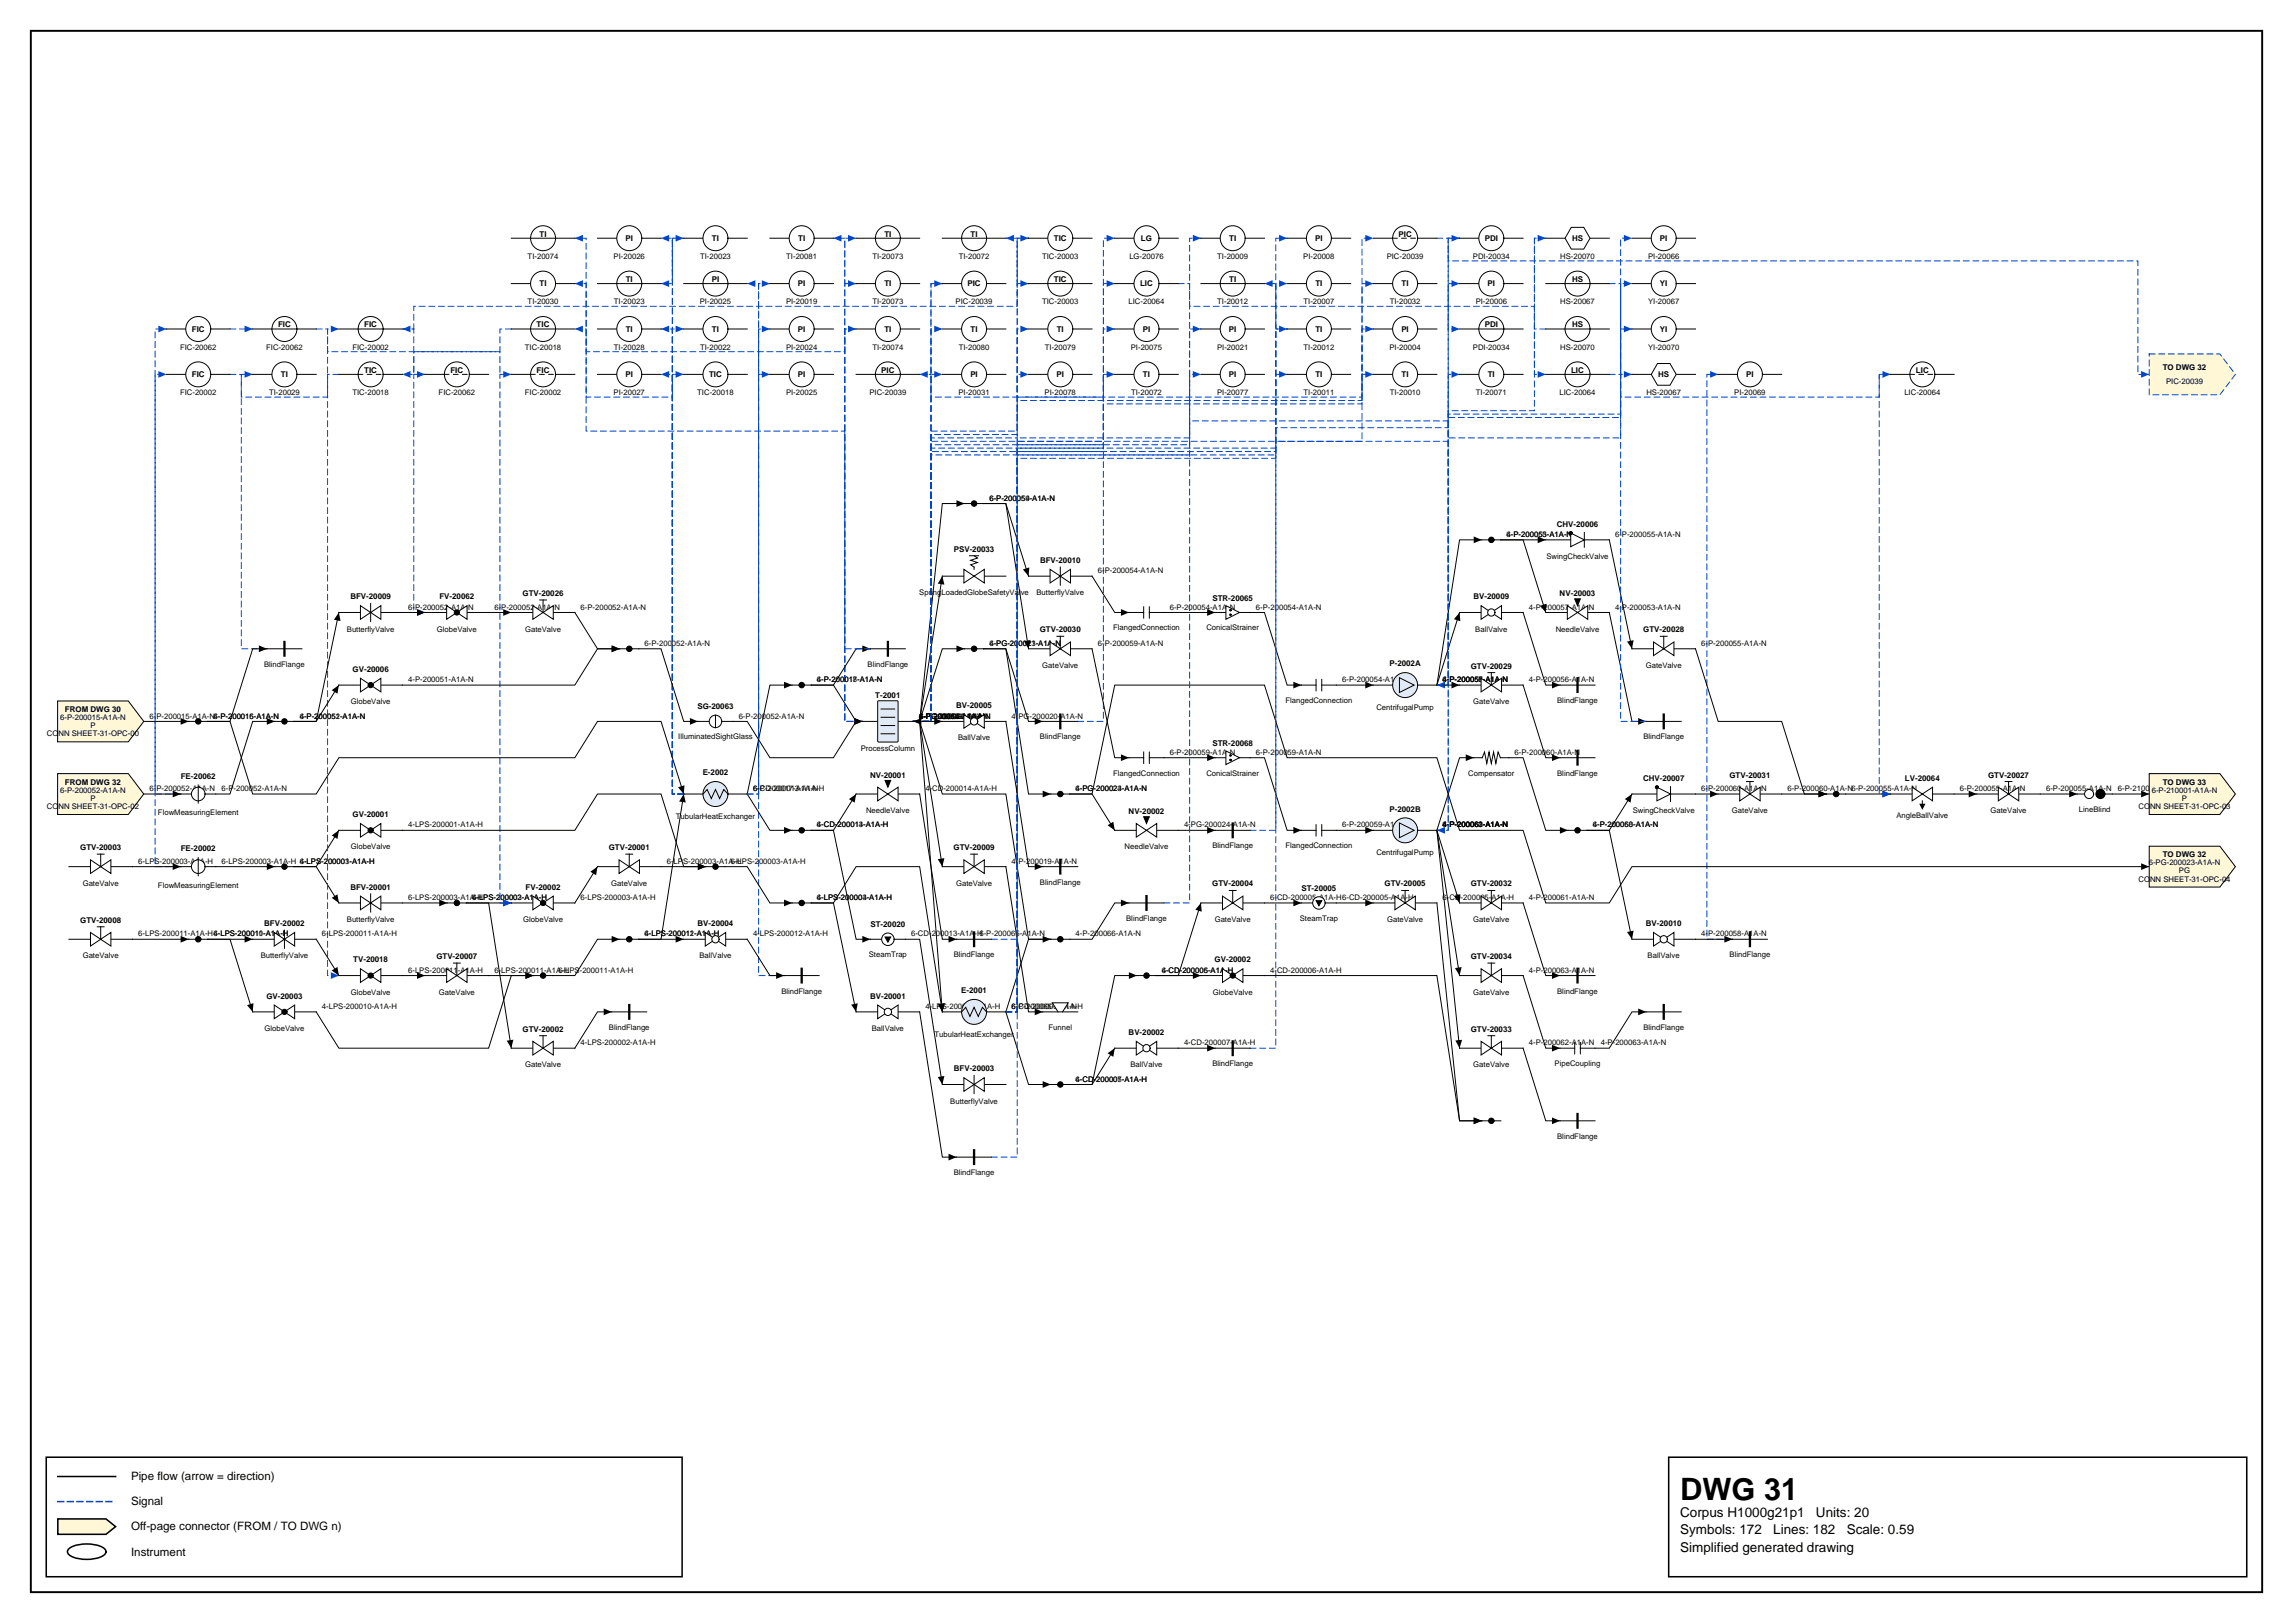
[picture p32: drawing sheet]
<svg xmlns="http://www.w3.org/2000/svg" width="420mm" height="297mm" viewBox="0 0 420 297" stroke-linecap="round" stroke-linejoin="round" font-family="sans-serif">
<defs><g id="words">
<text font-size="5.6" x="307.6" y="274.5">DWG 31</text>
<g font-size="2.5">
<text x="307.6" y="277.6">Corpus H1000g21p1</text>
<text x="307.6" y="280.8">Symbols: 172</text>
<text x="324.6" y="280.8">Lines: 182</text>
<text x="332.5" y="277.6">Units: 20</text>
<text x="338.1" y="280.8">Scale: 0.59</text>
<text x="307.6" y="284">Simplified generated drawing</text>
</g>
<g font-size="2.1">
<text x="24" y="270.9">Pipe flow (arrow = direction)</text>
<text x="24" y="275.5">Signal</text>
<text x="24" y="280.1">Off-page connector (FROM / TO DWG n)</text>
<text x="24" y="284.7">Instrument</text>
</g>
<g font-size="1.5">
<text x="98.8" y="43.3">TI</text>
<text x="114.5" y="44.1">PI</text>
<text x="130.3" y="44.1">TI</text>
<text x="146.1" y="44.1">TI</text>
<text x="161.9" y="43.3">TI</text>
<text x="177.7" y="43.3">TI</text>
<text x="192.9" y="44.1">TIC</text>
<text x="208.9" y="44.1">LG</text>
<text x="225" y="44.1">TI</text>
<text x="240.8" y="44.1">PI</text>
<text x="256" y="43.3">PIC</text>
<text x="271.8" y="44.1">PDI</text>
<text x="287.8" y="44.1">HS</text>
<text x="303.9" y="44.1">PI</text>
<text x="98.8" y="52.4">TI</text>
<text x="114.6" y="51.6">TI</text>
<text x="130.3" y="51.6">PI</text>
<text x="146.1" y="52.4">PI</text>
<text x="161.9" y="52.4">TI</text>
<text x="177.1" y="52.4">PIC</text>
<text x="192.9" y="51.6">TIC</text>
<text x="208.7" y="52.4">LIC</text>
<text x="225" y="51.6">TI</text>
<text x="240.8" y="52.4">TI</text>
<text x="256.6" y="52.4">TI</text>
<text x="272.3" y="52.4">PI</text>
<text x="287.8" y="51.6">HS</text>
<text x="303.9" y="52.4">YI</text>
<text x="50.9" y="59.9">FIC</text>
<text x="66.7" y="59.9">FIC</text>
<text x="98.3" y="59.9">TIC</text>
<text x="271.8" y="59.9">PDI</text>
<text x="287.8" y="59.9">HS</text>
<text x="35.1" y="60.7">FIC</text>
<text x="114.6" y="60.7">TI</text>
<text x="130.3" y="60.7">TI</text>
<text x="146.1" y="60.7">PI</text>
<text x="161.9" y="60.7">TI</text>
<text x="177.7" y="60.7">TI</text>
<text x="193.5" y="60.7">TI</text>
<text x="209.2" y="60.7">PI</text>
<text x="225" y="60.7">PI</text>
<text x="240.8" y="60.7">TI</text>
<text x="256.6" y="60.7">PI</text>
<text x="303.9" y="60.7">YI</text>
<text x="35.1" y="69">FIC</text>
<text x="51.4" y="69">TI</text>
<text x="66.7" y="68.2">TIC</text>
<text x="82.5" y="68.2">FIC</text>
<text x="98.3" y="68.2">FIC</text>
<text x="114.5" y="69">PI</text>
<text x="129.8" y="69">TIC</text>
<text x="146.1" y="69">PI</text>
<text x="161.3" y="68.2">PIC</text>
<text x="177.7" y="69">PI</text>
<text x="193.4" y="69">PI</text>
<text x="209.3" y="69">TI</text>
<text x="225" y="69">PI</text>
<text x="240.8" y="69">TI</text>
<text x="256.6" y="69">TI</text>
<text x="272.4" y="69">TI</text>
<text x="287.6" y="68.2">LIC</text>
<text x="303.6" y="69">HS</text>
<text x="319.7" y="69">PI</text>
<text x="350.8" y="68.2">LIC</text>
<text x="396" y="67.8">TO DWG 32</text>
<text x="174.6" y="101">PSV-20033</text>
<text x="285" y="96.4">CHV-20006</text>
<text x="190.4" y="103">BFV-20010</text>
<text x="64.1" y="109.7">BFV-20009</text>
<text x="80.5" y="109.7">FV-20062</text>
<text x="95.7" y="109.1">GTV-20026</text>
<text x="222" y="109.9">STR-20065</text>
<text x="269.8" y="109.7">BV-20009</text>
<text x="285.5" y="109.1">NV-20003</text>
<text x="190.4" y="115.7">GTV-20030</text>
<text x="300.8" y="115.7">GTV-20028</text>
<text x="64.5" y="123">GV-20006</text>
<text x="254.4" y="121.9">P-2002A</text>
<text x="269.3" y="122.4">GTV-20029</text>
<text x="11.9" y="130.3">FROM DWG 30</text>
<text x="127.7" y="129.8">SG-20063</text>
<text x="160.3" y="127.7">T-2001</text>
<text x="175.1" y="129.6">BV-20005</text>
<text x="222" y="136.5">STR-20068</text>
<text x="11.9" y="143.6">FROM DWG 32</text>
<text x="33.1" y="142.5">FE-20062</text>
<text x="128.6" y="141.9">E-2002</text>
<text x="159.3" y="142.3">NV-20001</text>
<text x="300.8" y="142.9">CHV-20007</text>
<text x="316.6" y="142.3">GTV-20031</text>
<text x="348.8" y="142.9">LV-20064</text>
<text x="364" y="142.3">GTV-20027</text>
<text x="396" y="143.6">TO DWG 33</text>
<text x="64.5" y="149.6">GV-20001</text>
<text x="206.6" y="148.9">NV-20002</text>
<text x="254.4" y="148.5">P-2002B</text>
<text x="14.7" y="155.6">GTV-20003</text>
<text x="33.1" y="155.8">FE-20002</text>
<text x="111.4" y="155.6">GTV-20001</text>
<text x="174.6" y="155.6">GTV-20009</text>
<text x="396" y="156.9">TO DWG 32</text>
<text x="64.1" y="162.9">BFV-20001</text>
<text x="96.2" y="162.9">FV-20002</text>
<text x="221.9" y="162.2">GTV-20004</text>
<text x="238.3" y="163.1">ST-20005</text>
<text x="253.5" y="162.2">GTV-20005</text>
<text x="269.3" y="162.2">GTV-20032</text>
<text x="14.7" y="168.9">GTV-20008</text>
<text x="48.4" y="169.5">BFV-20002</text>
<text x="127.7" y="169.5">BV-20004</text>
<text x="159.4" y="169.7">ST-20020</text>
<text x="301.3" y="169.5">BV-20010</text>
<text x="64.7" y="176.1">TV-20018</text>
<text x="79.9" y="175.5">GTV-20007</text>
<text x="222.4" y="176.1">GV-20002</text>
<text x="269.3" y="175.5">GTV-20034</text>
<text x="48.8" y="182.8">GV-20003</text>
<text x="159.3" y="182.8">BV-20001</text>
<text x="176" y="181.8">E-2001</text>
<text x="95.7" y="188.8">GTV-20002</text>
<text x="206.6" y="189.4">BV-20002</text>
<text x="269.3" y="188.8">GTV-20033</text>
<text x="174.6" y="196.1">BFV-20003</text>
</g>
<g font-size="1.4">
<text x="96.6" y="47.4">TI-20074</text>
<text x="112.3" y="47.4">PI-20026</text>
<text x="128.2" y="47.4">TI-20023</text>
<text x="143.9" y="47.4">TI-20081</text>
<text x="159.7" y="47.4">TI-20073</text>
<text x="175.5" y="47.4">TI-20072</text>
<text x="190.8" y="47.4">TIC-20003</text>
<text x="206.8" y="47.4">LG-20076</text>
<text x="222.9" y="47.4">TI-20009</text>
<text x="238.6" y="47.4">PI-20008</text>
<text x="253.9" y="47.4">PIC-20039</text>
<text x="269.7" y="47.4">PDI-20034</text>
<text x="285.6" y="47.4">HS-20070</text>
<text x="301.7" y="47.4">PI-20066</text>
<text x="96.6" y="55.7">TI-20030</text>
<text x="112.4" y="55.7">TI-20023</text>
<text x="128.1" y="55.7">PI-20025</text>
<text x="143.9" y="55.7">PI-20019</text>
<text x="159.7" y="55.7">TI-20073</text>
<text x="175" y="55.7">PIC-20039</text>
<text x="190.8" y="55.7">TIC-20003</text>
<text x="206.6" y="55.7">LIC-20064</text>
<text x="222.9" y="55.7">TI-20012</text>
<text x="238.6" y="55.7">TI-20007</text>
<text x="254.4" y="55.7">TI-20032</text>
<text x="270.2" y="55.7">PI-20006</text>
<text x="285.6" y="55.7">HS-20067</text>
<text x="301.7" y="55.7">YI-20067</text>
<text x="33" y="64">FIC-20062</text>
<text x="48.7" y="64">FIC-20062</text>
<text x="64.5" y="64">FIC-20002</text>
<text x="96.1" y="64">TIC-20018</text>
<text x="112.4" y="64">TI-20028</text>
<text x="128.2" y="64">TI-20022</text>
<text x="143.9" y="64">PI-20024</text>
<text x="159.7" y="64">TI-20074</text>
<text x="175.5" y="64">TI-20080</text>
<text x="191.3" y="64">TI-20079</text>
<text x="207" y="64">PI-20075</text>
<text x="222.8" y="64">PI-20021</text>
<text x="238.6" y="64">TI-20012</text>
<text x="254.4" y="64">PI-20004</text>
<text x="269.7" y="64">PDI-20034</text>
<text x="285.6" y="64">HS-20070</text>
<text x="301.7" y="64">YI-20070</text>
<text x="396.6" y="70.3">PIC-20039</text>
<text x="33" y="72.3">FIC-20002</text>
<text x="49.3" y="72.3">TI-20029</text>
<text x="64.5" y="72.3">TIC-20018</text>
<text x="80.3" y="72.3">FIC-20062</text>
<text x="96.1" y="72.3">FIC-20002</text>
<text x="112.3" y="72.3">PI-20027</text>
<text x="127.7" y="72.3">TIC-20018</text>
<text x="143.9" y="72.3">PI-20025</text>
<text x="159.2" y="72.3">PIC-20039</text>
<text x="175.5" y="72.3">PI-20031</text>
<text x="191.3" y="72.3">PI-20078</text>
<text x="207.1" y="72.3">TI-20072</text>
<text x="222.8" y="72.3">PI-20077</text>
<text x="238.6" y="72.3">TI-20011</text>
<text x="254.4" y="72.3">TI-20010</text>
<text x="270.2" y="72.3">TI-20071</text>
<text x="285.5" y="72.3">LIC-20064</text>
<text x="301.4" y="72.3">HS-20067</text>
<text x="317.5" y="72.3">PI-20069</text>
<text x="348.7" y="72.3">LIC-20064</text>
<text x="181.1" y="91.6">6-P-200059-A1A-N</text>
<text x="181.1" y="91.6">6-P-200054-A1A-N</text>
<text x="275.8" y="98.3">4-P-200053-A1A-N</text>
<text x="275.8" y="98.3">6-P-200055-A1A-N</text>
<text x="295.7" y="98.3">6-P-200055-A1A-N</text>
<text x="201" y="104.9">6-P-200054-A1A-N</text>
<text x="283.1" y="102.3">SwingCheckValve</text>
<text x="74.7" y="111.6">6-P-200052-A1A-N</text>
<text x="90.5" y="111.6">6-P-200052-A1A-N</text>
<text x="106.3" y="111.6">6-P-200052-A1A-N</text>
<text x="168.3" y="108.9">SpringLoadedGlobeSafetyValve</text>
<text x="189.8" y="108.9">ButterflyValve</text>
<text x="214.2" y="111.6">6-P-200054-A1A-N</text>
<text x="229.9" y="111.6">6-P-200054-A1A-N</text>
<text x="279.9" y="111.6">4-P-200057-A1A-N</text>
<text x="295.7" y="111.6">4-P-200053-A1A-N</text>
<text x="63.5" y="115.6">ButterflyValve</text>
<text x="80" y="115.6">GlobeValve</text>
<text x="96.1" y="115.6">GateValve</text>
<text x="118" y="118.2">6-P-200052-A1A-N</text>
<text x="181.1" y="118.2">4-PG-200021-A1A-N</text>
<text x="181.1" y="118.2">6-PG-200023-A1A-N</text>
<text x="201" y="118.2">6-P-200059-A1A-N</text>
<text x="203.8" y="115.4">FlangedConnection</text>
<text x="220.9" y="115.4">ConicalStrainer</text>
<text x="270.1" y="115.6">BallValve</text>
<text x="284.8" y="115.6">NeedleValve</text>
<text x="311.5" y="118.2">6-P-200055-A1A-N</text>
<text x="48.4" y="122">BlindFlange</text>
<text x="74.7" y="124.9">4-P-200051-A1A-N</text>
<text x="149.6" y="124.9">6-P-200017-A1A-N</text>
<text x="149.6" y="124.9">4-P-200018-A1A-N</text>
<text x="158.8" y="122">BlindFlange</text>
<text x="190.8" y="122.2">GateValve</text>
<text x="245.7" y="124.9">6-P-200054-A1A-N</text>
<text x="264.1" y="124.9">4-P-200057-A1A-N</text>
<text x="264.1" y="124.9">6-P-200055-A1A-N</text>
<text x="264.1" y="124.9">4-P-200056-A1A-N</text>
<text x="279.9" y="124.9">4-P-200056-A1A-N</text>
<text x="301.3" y="122.2">GateValve</text>
<text x="11" y="131.8">6-P-200015-A1A-N</text>
<text x="27.4" y="131.5">6-P-200015-A1A-N4-P-200016-A1A-N</text>
<text x="39.1" y="131.5">6-P-200015-A1A-N</text>
<text x="54.9" y="131.5">6-P-200052-A1A-N</text>
<text x="54.9" y="131.5">4-P-200051-A1A-N</text>
<text x="64.2" y="128.9">GlobeValve</text>
<text x="135.2" y="131.5">6-P-200052-A1A-N</text>
<text x="168.3" y="131.5">4-FL-200022-A1A-N</text>
<text x="168.3" y="131.5">6-P-200064-A1A-N</text>
<text x="168.3" y="131.5">4-P-200019-A1A-N</text>
<text x="168.3" y="131.5">6-P-200054-A1A-N</text>
<text x="168.3" y="131.5">6-PG-200023-A1A-N</text>
<text x="168.3" y="131.5">4-PG-200020-A1A-N</text>
<text x="185.2" y="131.5">4-PG-200020-A1A-N</text>
<text x="235.3" y="128.7">FlangedConnection</text>
<text x="252" y="129.9">CentrifugalPump</text>
<text x="269.7" y="128.9">GateValve</text>
<text x="285.1" y="128.7">BlindFlange</text>
<text x="8.6" y="134.8">CONN SHEET-31-OPC-00</text>
<text x="16.5" y="133.3">P</text>
<text x="124.2" y="135.3">IlluminatedSightGlass</text>
<text x="157.6" y="137.4">ProcessColumn</text>
<text x="175.4" y="135.5">BallValve</text>
<text x="190.4" y="135.3">BlindFlange</text>
<text x="300.9" y="135.3">BlindFlange</text>
<text x="203.8" y="142">FlangedConnection</text>
<text x="214.2" y="138.1">6-P-200059-A1A-N</text>
<text x="220.9" y="142">ConicalStrainer</text>
<text x="229.9" y="138.1">6-P-200059-A1A-N</text>
<text x="268.8" y="142">Compensator</text>
<text x="277.3" y="138.1">6-P-200060-A1A-N</text>
<text x="285.1" y="142">BlindFlange</text>
<text x="8.6" y="148.1">CONN SHEET-31-OPC-02</text>
<text x="11" y="145.1">6-P-200052-A1A-N</text>
<text x="16.5" y="146.6">P</text>
<text x="27.4" y="144.8">6-P-200052-A1A-N</text>
<text x="28.9" y="149.2">FlowMeasuringElement</text>
<text x="40.6" y="144.8">6-P-200052-A1A-N</text>
<text x="123.7" y="149.9">TubularHeatExchanger</text>
<text x="137.9" y="144.8">6-P-200017-A1A-N</text>
<text x="137.9" y="144.8">6-CD-200013-A1A-H</text>
<text x="158.6" y="148.8">NeedleValve</text>
<text x="169.4" y="144.8">4-CD-200014-A1A-H</text>
<text x="196.9" y="144.8">4-PG-200024-A1A-N</text>
<text x="196.9" y="144.8">6-PG-200023-A1A-N</text>
<text x="298.9" y="148.8">SwingCheckValve</text>
<text x="311.5" y="144.8">6-P-200060-A1A-N</text>
<text x="317.1" y="148.8">GateValve</text>
<text x="327.3" y="144.8">6-P-200060-A1A-N6-P-200055-A1A-N</text>
<text x="347.2" y="149.6">AngleBallValve</text>
<text x="358.8" y="144.8">6-P-200055-A1A-N</text>
<text x="364.4" y="148.8">GateValve</text>
<text x="374.6" y="144.8">6-P-200055-A1A-N</text>
<text x="380.6" y="148.6">LineBlind</text>
<text x="387.8" y="144.8">6-P-210001-A1A-N</text>
<text x="391.5" y="148.1">CONN SHEET-31-OPC-03</text>
<text x="394" y="145.1">6-P-210001-A1A-N</text>
<text x="399.5" y="146.6">P</text>
<text x="64.2" y="155.5">GlobeValve</text>
<text x="74.7" y="151.4">4-LPS-200001-A1A-H</text>
<text x="149.6" y="151.4">4-CD-200014-A1A-H</text>
<text x="149.6" y="151.4">6-CD-200013-A1A-H</text>
<text x="205.9" y="155.5">NeedleValve</text>
<text x="216.8" y="151.4">4-PG-200024-A1A-N</text>
<text x="222" y="155.3">BlindFlange</text>
<text x="235.3" y="155.3">FlangedConnection</text>
<text x="245.7" y="151.4">6-P-200059-A1A-N</text>
<text x="264.1" y="151.4">4-P-200061-A1A-N</text>
<text x="264.1" y="151.4">4-P-200062-A1A-N</text>
<text x="264.1" y="151.4">4-P-200063-A1A-N</text>
<text x="264.1" y="151.4">6-P-200060-A1A-N</text>
<text x="291.6" y="151.4">6-P-200060-A1A-N</text>
<text x="291.6" y="151.4">4-P-200058-A1A-N</text>
<text x="25.3" y="158.1">6-LPS-200003-A1A-H</text>
<text x="40.6" y="158.1">6-LPS-200003-A1A-H 6-LPS-200003-A1A-H</text>
<text x="54.9" y="158.1">4-LPS-200001-A1A-H</text>
<text x="122.1" y="158.1">6-LPS-200003-A1A-H</text>
<text x="133.8" y="158.1">6-LPS-200003-A1A-H</text>
<text x="185.2" y="158.1">4-P-200019-A1A-N</text>
<text x="190.4" y="161.9">BlindFlange</text>
<text x="252" y="156.5">CentrifugalPump</text>
<text x="391.5" y="161.3">CONN SHEET-31-OPC-04</text>
<text x="393.4" y="158.4">6-PG-200023-A1A-N</text>
<text x="398.9" y="159.9">PG</text>
<text x="15.1" y="162.1">GateValve</text>
<text x="28.9" y="162.5">FlowMeasuringElement</text>
<text x="74.7" y="164.7">6-LPS-200003-A1A-H</text>
<text x="86.4" y="164.7">6-LPS-200003-A1A-H</text>
<text x="86.4" y="164.7">4-LPS-200002-A1A-H</text>
<text x="106.3" y="164.7">6-LPS-200003-A1A-H</text>
<text x="111.9" y="162.1">GateValve</text>
<text x="149.6" y="164.7">6-LPS-200003-A1A-H</text>
<text x="149.6" y="164.7">4-LPS-200004-A1A-H</text>
<text x="175" y="162.1">GateValve</text>
<text x="232.6" y="164.7">6-CD-200005-A1A-H6-CD-200005-A1A-H</text>
<text x="264.1" y="164.7">6-CD-200005-A1A-H</text>
<text x="279.9" y="164.7">4-P-200061-A1A-N</text>
<text x="25.3" y="171.4">6-LPS-200011-A1A-H4-LPS-200010-A1A-H</text>
<text x="39.1" y="171.4">6-LPS-200011-A1A-H</text>
<text x="58.9" y="171.4">6-LPS-200011-A1A-H</text>
<text x="63.5" y="168.7">ButterflyValve</text>
<text x="95.8" y="168.7">GlobeValve</text>
<text x="118" y="171.4">6-LPS-200011-A1A-H</text>
<text x="118" y="171.4">4-LPS-200012-A1A-H</text>
<text x="137.9" y="171.4">4-LPS-200012-A1A-H</text>
<text x="166.8" y="171.4">6-CD-200013-A1A-H6-P-200065-A1A-N</text>
<text x="196.9" y="171.4">4-P-200066-A1A-N</text>
<text x="206.2" y="168.5">BlindFlange</text>
<text x="222.4" y="168.7">GateValve</text>
<text x="238" y="168.5">SteamTrap</text>
<text x="254" y="168.7">GateValve</text>
<text x="269.7" y="168.7">GateValve</text>
<text x="311.5" y="171.4">4-P-200058-A1A-N</text>
<text x="15.1" y="175.4">GateValve</text>
<text x="47.7" y="175.4">ButterflyValve</text>
<text x="74.7" y="178">6-LPS-200011-A1A-H</text>
<text x="90.5" y="178">6-LPS-200011-A1A-H</text>
<text x="102.2" y="178">6-LPS-200011-A1A-H</text>
<text x="128" y="175.4">BallValve</text>
<text x="159.1" y="175.2">SteamTrap</text>
<text x="174.6" y="175.2">BlindFlange</text>
<text x="212.7" y="178">6-CD-200005-A1A-H</text>
<text x="212.7" y="178">4-CD-200006-A1A-H</text>
<text x="232.6" y="178">4-CD-200006-A1A-H</text>
<text x="279.9" y="178">4-P-200063-A1A-N</text>
<text x="301.7" y="175.4">BallValve</text>
<text x="316.7" y="175.2">BlindFlange</text>
<text x="58.9" y="184.7">4-LPS-200010-A1A-H</text>
<text x="64.2" y="182">GlobeValve</text>
<text x="80.3" y="182">GateValve</text>
<text x="143" y="181.8">BlindFlange</text>
<text x="169.4" y="184.7">4-LPS-200004-A1A-H</text>
<text x="185.2" y="184.7">6-P-200065-A1A-N</text>
<text x="185.2" y="184.7">6-CD-200005-A1A-H</text>
<text x="222" y="182">GlobeValve</text>
<text x="269.7" y="182">GateValve</text>
<text x="285.1" y="181.8">BlindFlange</text>
<text x="48.4" y="188.7">GlobeValve</text>
<text x="106.3" y="191.3">4-LPS-200002-A1A-H</text>
<text x="111.5" y="188.5">BlindFlange</text>
<text x="159.6" y="188.7">BallValve</text>
<text x="171.1" y="189.7">TubularHeatExchanger</text>
<text x="192" y="188.5">Funnel</text>
<text x="216.8" y="191.3">4-CD-200007-A1A-H</text>
<text x="279.9" y="191.3">4-P-200062-A1A-N</text>
<text x="293.1" y="191.3">4-P-200063-A1A-N</text>
<text x="300.9" y="188.5">BlindFlange</text>
<text x="96.1" y="195.3">GateValve</text>
<text x="196.9" y="198">4-CD-200007-A1A-H</text>
<text x="196.9" y="198">6-CD-200005-A1A-H</text>
<text x="207" y="195.3">BallValve</text>
<text x="222" y="195.1">BlindFlange</text>
<text x="269.7" y="195.3">GateValve</text>
<text x="284.6" y="195.1">PipeCoupling</text>
<text x="174" y="202">ButterflyValve</text>
<text x="285.1" y="208.4">BlindFlange</text>
<text x="174.6" y="215.1">BlindFlange</text>
</g>
</g></defs>
<path d="M5.6 5.6h408.6v285.8h-408.6z" fill="none" stroke="#000" stroke-width=".35"/>
<path d="M8.5 266.7h116.4v21.9h-116.4zM10.6 270.2h10.6M305.5 266.7h105.8v21.9h-105.8z" fill="none" stroke="#000" stroke-width=".28"/>
<path d="M10.6 274.8h10.6" fill="none" stroke="#0046c8" stroke-width=".28" stroke-dasharray="1.1 .7"/>
<path d="M10.6 278h8.8l1.8 1.4-1.8 1.4h-8.8z" fill="#fff7d6" stroke="#000" stroke-width=".28"/>
<path d="M12.7 283.4a6.7 6.7 0 0 1 6.3 0 .72 .72 0 0 1 0 1.2 6.7 6.7 0 0 1-6.3 0 .72 .72 0 0 1 0-1.2z" fill="none" stroke="#000" stroke-width=".28"/>
<path d="M317.2 171.9h-4.7v-103.4h2.1" fill="none" stroke="#0046c8" stroke-width=".18" stroke-dasharray="1.1 .7"/>
<path d="M313.1 67.9l1.5 .6-1.5 .6z" fill="#0046c8"/>
<path d="M197.3 132h4.7v-58.1h47.4v-22h2" fill="none" stroke="#0046c8" stroke-width=".18" stroke-dasharray="1.1 .7"/>
<path d="M250 51.3l1.4 .6-1.4 .6z" fill="#0046c8"/>
<path d="M125.2 145.3l-4.2 26.6h-4h8.2M168.4 145.3l4.1 26.6h2.6M24.2 171.9h10.4M231.5 165.3h6.8M263.1 165.3l4.1 39.8h4.1" fill="none" stroke="#000" stroke-width=".18"/>
<path d="M125.2 145.3l.4 1.6-1.3-.2zM33.1 171.3l1.5 .6-1.5 .6zM123.7 171.3l1.5 .6-1.5 .6zM173.7 171.3l1.4 .6-1.4 .6zM236.8 164.6l1.5 .7-1.5 .6zM269.8 204.5l1.5 .6-1.5 .6z" fill="#000"/>
<path d="M48.9 118.7h-4.7v-50.2h2.1" fill="none" stroke="#0046c8" stroke-width=".18" stroke-dasharray="1.1 .7"/>
<path d="M44.8 67.9l1.5 .6-1.5 .6z" fill="#0046c8"/>
<path d="M73.7 165.3h8.2" fill="none" stroke="#000" stroke-width=".18"/>
<path d="M80.4 164.6l1.5 .7-1.5 .6z" fill="#000"/>
<path d="M157.9 132h-3.2v-71.8h2" fill="none" stroke="#0046c8" stroke-width=".18" stroke-dasharray="1.1 .7"/>
<path d="M155.3 59.6l1.4 .6-1.4 .6z" fill="#0046c8"/>
<path d="M157.9 132h-3.2v-80.1h2" fill="none" stroke="#0046c8" stroke-width=".18" stroke-dasharray="1.1 .7"/>
<path d="M155.3 51.3l1.4 .6-1.4 .6z" fill="#0046c8"/>
<path d="M172.5 105.4l-4.1 26.6h-1.2" fill="none" stroke="#000" stroke-width=".18"/>
<path d="M172.5 105.4l.4 1.6-1.2-.2z" fill="#000"/>
<path d="M157.9 132h-3.2v-88.4h-2.1" fill="none" stroke="#0046c8" stroke-width=".18" stroke-dasharray="1.1 .7"/>
<path d="M152.6 43.6l1.5-.6v1.2z" fill="#0046c8"/>
<path d="M167.2 132h3.2v-63.5h2.1" fill="none" stroke="#0046c8" stroke-width=".18" stroke-dasharray="1.1 .7"/>
<path d="M171 67.9l1.5 .6-1.5 .6z" fill="#0046c8"/>
<path d="M167.2 132h3.2v-71.8h2.1" fill="none" stroke="#0046c8" stroke-width=".18" stroke-dasharray="1.1 .7"/>
<path d="M171 59.6l1.5 .6-1.5 .6z" fill="#0046c8"/>
<path d="M167.2 132h3.2v-80.1h2.1" fill="none" stroke="#0046c8" stroke-width=".18" stroke-dasharray="1.1 .7"/>
<path d="M171 51.3l1.5 .6-1.5 .6z" fill="#0046c8"/>
<path d="M172.5 158.6l-4.1-26.6h-1.2h1.2l4.1 53.2" fill="none" stroke="#000" stroke-width=".18"/>
<path d="M171.7 157.2l1.2-.1-.4 1.5zM171.8 183.8l1.2-.1-.5 1.5z" fill="#000"/>
<path d="M167.2 132h3.2v-53.1h15.8v-10.4h2.1" fill="none" stroke="#0046c8" stroke-width=".18" stroke-dasharray="1.1 .7"/>
<path d="M186.8 67.9l1.5 .6-1.5 .6z" fill="#0046c8"/>
<path d="M176.6 92.2h-4.1l-4.1 39.8h-1.2" fill="none" stroke="#000" stroke-width=".18"/>
<path d="M175.1 91.5l1.5 .7-1.5 .6z" fill="#000"/>
<path d="M167.2 132h3.2v-52.5h15.8v-19.3h2.1" fill="none" stroke="#0046c8" stroke-width=".18" stroke-dasharray="1.1 .7"/>
<path d="M186.8 59.6l1.5 .6-1.5 .6z" fill="#0046c8"/>
<path d="M167.2 132h3.2v-51.9h15.8v-36.5h2.1" fill="none" stroke="#0046c8" stroke-width=".18" stroke-dasharray="1.1 .7"/>
<path d="M186.8 43l1.5 .6-1.5 .6z" fill="#0046c8"/>
<path d="M167.2 132h3.2v-51.2h31.6v-12.3h2.1" fill="none" stroke="#0046c8" stroke-width=".18" stroke-dasharray="1.1 .7"/>
<path d="M202.6 67.9l1.5 .6-1.5 .6z" fill="#0046c8"/>
<path d="M167.2 132h3.2v-50.6h31.6v-21.2h2.1" fill="none" stroke="#0046c8" stroke-width=".18" stroke-dasharray="1.1 .7"/>
<path d="M202.6 59.6l1.5 .6-1.5 .6z" fill="#0046c8"/>
<path d="M167.2 132h3.2v-50h31.6v-30.1h2.1" fill="none" stroke="#0046c8" stroke-width=".18" stroke-dasharray="1.1 .7"/>
<path d="M202.6 51.3l1.5 .6-1.5 .6z" fill="#0046c8"/>
<path d="M167.2 132h3.2v-49.4h31.6v-39h2.1" fill="none" stroke="#0046c8" stroke-width=".18" stroke-dasharray="1.1 .7"/>
<path d="M202.6 43l1.5 .6-1.5 .6z" fill="#0046c8"/>
<path d="M176.6 118.7h-4.1l-4.1 13.3h-1.2" fill="none" stroke="#000" stroke-width=".18"/>
<path d="M175.1 118.1l1.5 .6-1.5 .7z" fill="#000"/>
<path d="M167.2 132h3.2v-48.7h47.4v-14.8h2.1" fill="none" stroke="#0046c8" stroke-width=".18" stroke-dasharray="1.1 .7"/>
<path d="M218.4 67.9l1.5 .6-1.5 .6z" fill="#0046c8"/>
<path d="M167.2 132h5.3" fill="none" stroke="#000" stroke-width=".18"/>
<path d="M171 131.4l1.5 .6-1.5 .6z" fill="#000"/>
<path d="M143.6 178.5h-4.7v-126.6h2.1" fill="none" stroke="#0046c8" stroke-width=".18" stroke-dasharray="1.1 .7"/>
<path d="M139.5 51.3l1.5 .6-1.5 .6z" fill="#0046c8"/>
<path d="M125.2 145.3h-2.1v-76.8h2.1" fill="none" stroke="#0046c8" stroke-width=".18" stroke-dasharray="1.1 .7"/>
<path d="M123.7 67.9l1.5 .6-1.5 .6z" fill="#0046c8"/>
<path d="M125.2 145.3h-2.1v-85.1h2.1" fill="none" stroke="#0046c8" stroke-width=".18" stroke-dasharray="1.1 .7"/>
<path d="M123.7 59.6l1.5 .6-1.5 .6z" fill="#0046c8"/>
<path d="M145 125.4h-4l-4.2 19.9" fill="none" stroke="#000" stroke-width=".18"/>
<path d="M143.5 124.8l1.5 .6-1.5 .6z" fill="#000"/>
<path d="M125.2 145.3h-2.1v-101.7h2.1" fill="none" stroke="#0046c8" stroke-width=".18" stroke-dasharray="1.1 .7"/>
<path d="M123.7 43l1.5 .6-1.5 .6z" fill="#0046c8"/>
<path d="M125.2 145.3h-2.1v-76.8h-2.1" fill="none" stroke="#0046c8" stroke-width=".18" stroke-dasharray="1.1 .7"/>
<path d="M121 68.5l1.5-.6v1.2z" fill="#0046c8"/>
<path d="M125.2 145.3h-2.1v-85.1h-2.1" fill="none" stroke="#0046c8" stroke-width=".18" stroke-dasharray="1.1 .7"/>
<path d="M121 60.2l1.5-.6v1.2z" fill="#0046c8"/>
<path d="M136.8 145.3l4.2 6.7h4" fill="none" stroke="#000" stroke-width=".18"/>
<path d="M143.5 151.3l1.5 .7-1.5 .6z" fill="#000"/>
<path d="M125.2 145.3h-2.1v-101.7h-2.1" fill="none" stroke="#0046c8" stroke-width=".18" stroke-dasharray="1.1 .7"/>
<path d="M121 43.6l1.5-.6v1.2z" fill="#0046c8"/>
<path d="M136.8 145.3h2.1v-76.8h2.1" fill="none" stroke="#0046c8" stroke-width=".18" stroke-dasharray="1.1 .7"/>
<path d="M139.5 67.9l1.5 .6-1.5 .6z" fill="#0046c8"/>
<path d="M136.8 145.3h2.1v-85.1h2.1" fill="none" stroke="#0046c8" stroke-width=".18" stroke-dasharray="1.1 .7"/>
<path d="M139.5 59.6l1.5 .6-1.5 .6z" fill="#0046c8"/>
<path d="M62 152l-4.1 6.6h-4.1h4.1l4.1 6.7" fill="none" stroke="#000" stroke-width=".18"/>
<path d="M60.7 152.9l1.3-.9-.2 1.6zM60.7 164.3l1.1-.6 .2 1.6z" fill="#000"/>
<path d="M168.4 68.5h2v4.2h79v-29.1h2" fill="none" stroke="#0046c8" stroke-width=".18" stroke-dasharray="1.1 .7"/>
<path d="M250 43l1.4 .6-1.4 .6z" fill="#0046c8"/>
<path d="M125.2 68.5h-2.1v4.2h-15.8v-12.5h-2.1" fill="none" stroke="#0046c8" stroke-width=".18" stroke-dasharray="1.1 .7"/>
<path d="M105.2 60.2l1.5-.6v1.2z" fill="#0046c8"/>
<path d="M156.7 60.2h-2v4.2h-47.4v-20.8h-2.1" fill="none" stroke="#0046c8" stroke-width=".18" stroke-dasharray="1.1 .7"/>
<path d="M105.2 43.6l1.5-.6v1.2z" fill="#0046c8"/>
<path d="M156.7 51.9h-2v-8.3h2" fill="none" stroke="#0046c8" stroke-width=".18" stroke-dasharray="1.1 .7"/>
<path d="M155.3 43l1.4 .6-1.4 .6z" fill="#0046c8"/>
<path d="M50.3 132h-4l-4.2 13.3h-2.6M113.5 171.9h-4.1l-4.2 6.6h-4" fill="none" stroke="#000" stroke-width=".18"/>
<path d="M48.8 131.4l1.5 .6-1.5 .6zM112 171.3l1.5 .6-1.5 .6z" fill="#000"/>
<path d="M33.1 145.3h-4.7v-85.1h2.1" fill="none" stroke="#0046c8" stroke-width=".18" stroke-dasharray="1.1 .7"/>
<path d="M29 59.6l1.5 .6-1.5 .6z" fill="#0046c8"/>
<path d="M310.4 145.3h4.2" fill="none" stroke="#000" stroke-width=".18"/>
<path d="M313.1 144.7l1.5 .6-1.5 .6z" fill="#000"/>
<path d="M62 68.5h-2v110h2" fill="none" stroke="#0046c8" stroke-width=".18" stroke-dasharray="1.1 .7"/>
<path d="M60.6 177.9l1.4 .6-1.4 .7z" fill="#0046c8"/>
<path d="M228.9 112.1h2.6l4.2 13.3h2.6M132.7 158.6h4.1l4.2 6.7h4M278.8 165.3l4.2 13.2h2.6M301.4 185.2h-2.6l-4.2 6.6h-2.6" fill="none" stroke="#000" stroke-width=".18"/>
<path d="M236.8 124.8l1.5 .6-1.5 .6zM143.5 164.6l1.5 .7-1.5 .6zM284.1 177.9l1.5 .6-1.5 .7zM299.9 184.6l1.5 .6-1.5 .6z" fill="#000"/>
<path d="M57.9 60.2h2.1v4.2h15.8v4.1h2" fill="none" stroke="#0046c8" stroke-width=".18" stroke-dasharray="1.1 .7"/>
<path d="M76.3 67.9l1.5 .6-1.5 .6z" fill="#0046c8"/>
<path d="M77.8 68.5h-2v43.6h2" fill="none" stroke="#0046c8" stroke-width=".18" stroke-dasharray="1.1 .7"/>
<path d="M76.3 111.5l1.5 .6-1.5 .6z" fill="#0046c8"/>
<path d="M93.6 165.3h-8.2h4.1l4.1 26.5" fill="none" stroke="#000" stroke-width=".18"/>
<path d="M92.1 164.6l1.5 .7-1.5 .6zM92.8 190.5l1.2-.2-.4 1.5z" fill="#000"/>
<path d="M263.1 43.6h2v4.2h126.3v20.7h2.1" fill="none" stroke="#0046c8" stroke-width=".18" stroke-dasharray="1.1 .7"/>
<path d="M392 67.9l1.5 .6-1.5 .6z" fill="#0046c8"/>
<path d="M62 112.1l-4.1 19.9h-4.1h4.1l4.1-6.6M267.2 165.3l-4.1-13.3 4.1 39.8" fill="none" stroke="#000" stroke-width=".18"/>
<path d="M62 112.1l.3 1.6-1.2-.3zM60.7 126.3l1.3-.9-.2 1.6zM266.2 164l1.2-.3-.2 1.6zM266.4 190.4l1.3-.1-.5 1.5z" fill="#000"/>
<path d="M263.1 152h2v-71.9h31.6v-19.9h2.1" fill="none" stroke="#0046c8" stroke-width=".18" stroke-dasharray="1.1 .7"/>
<path d="M297.3 59.6l1.5 .6-1.5 .6z" fill="#0046c8"/>
<path d="M213.1 112.1h9.4M294.6 112.1l4.2 19.9h2.6M26.3 132h8.3M269.8 138.7h-2.6l-4.1 13.3 4.1 26.5M109.4 158.6l-4.2 6.7M121 158.6h8.2M326.2 145.3h8.2M357.8 145.3h4.1M97.7 178.5h-4.1l-4.1 13.3h-27.5l-4.1-6.6M136.8 171.9l4.2 6.6h2.6" fill="none" stroke="#000" stroke-width=".18"/>
<path d="M221 111.5l1.5 .6-1.5 .6zM33.1 131.4l1.5 .6-1.5 .6zM268.4 138.1l1.4 .6-1.4 .6zM299.9 131.4l1.5 .6-1.5 .6zM108.1 159.5l1.3-.9-.3 1.6zM127.8 158l1.4 .6-1.4 .6zM332.9 144.7l1.5 .6-1.5 .6zM360.4 144.7l1.5 .6-1.5 .6zM96.2 177.9l1.5 .6-1.5 .7zM142.1 177.9l1.5 .6-1.5 .7zM266.4 177.2l1.2-.2-.4 1.5z" fill="#000"/>
<path d="M235.7 60.2h-2.1v-8.3h-2.1" fill="none" stroke="#0046c8" stroke-width=".18" stroke-dasharray="1.1 .7"/>
<path d="M231.5 51.9l1.5-.6v1.2z" fill="#0046c8"/>
<path d="M215.7 152h6.8" fill="none" stroke="#000" stroke-width=".18"/>
<path d="M221 151.3l1.5 .7-1.5 .6z" fill="#000"/>
<path d="M228.9 191.8h4.7v-111h31.5v-28.9h2.1" fill="none" stroke="#0046c8" stroke-width=".18" stroke-dasharray="1.1 .7"/>
<path d="M265.7 51.3l1.5 .6-1.5 .6z" fill="#0046c8"/>
<path d="M105.2 112.1l4.2 6.6h4.1M167.2 132h1.2l4.1 13.3h11.7l4.1 26.6h4.1M206.7 165.3h-2.6l-4.2 6.6h-4" fill="none" stroke="#000" stroke-width=".18"/>
<path d="M112 118.1l1.5 .6-1.5 .7zM167.2 132l1.5-.6v1.2zM205.2 164.6l1.5 .7-1.5 .6z" fill="#000"/>
<path d="M42.1 68.5h2.1v4.2h15.8v-12.5h2" fill="none" stroke="#0046c8" stroke-width=".18" stroke-dasharray="1.1 .7"/>
<path d="M60.6 59.6l1.4 .6-1.4 .6z" fill="#0046c8"/>
<path d="M26.3 145.3h6.8M46.3 171.9h-8.3h4.1l4.2 13.3M231.5 178.5h31.6l4.1 26.6h4.1M156.7 185.2l-4.1-19.9h-4.1h4.1l4.1-6.7h11.7l4.1 26.6" fill="none" stroke="#000" stroke-width=".18"/>
<path d="M31.6 144.7l1.5 .6-1.5 .6zM44.8 171.3l1.5 .6-1.5 .6zM45.2 184l1.2-.4-.1 1.6zM155.8 183.9l1.2-.3-.3 1.6zM171.7 183.8l1.2-.2-.4 1.6zM269.8 204.5l1.5 .6-1.5 .6z" fill="#000"/>
<path d="M172.5 51.9h-2.1v16.6h-2" fill="none" stroke="#0046c8" stroke-width=".18" stroke-dasharray="1.1 .7"/>
<path d="M168.4 68.5l1.5-.6v1.2z" fill="#0046c8"/>
<path d="M73.7 178.5h4.1" fill="none" stroke="#000" stroke-width=".18"/>
<path d="M76.3 177.9l1.5 .6-1.5 .7z" fill="#000"/>
<path d="M42.1 60.2h4.2" fill="none" stroke="#0046c8" stroke-width=".18" stroke-dasharray="1.1 .7"/>
<path d="M44.8 59.6l1.5 .6-1.5 .6z" fill="#0046c8"/>
<path d="M184.2 185.2h2v-103.8h31.6v-37.8h2.1" fill="none" stroke="#0046c8" stroke-width=".18" stroke-dasharray="1.1 .7"/>
<path d="M218.4 43l1.5 .6-1.5 .6z" fill="#0046c8"/>
<path d="M184.2 185.2h2v-103.2h47.4v-13.5h2.1" fill="none" stroke="#0046c8" stroke-width=".18" stroke-dasharray="1.1 .7"/>
<path d="M234.2 67.9l1.5 .6-1.5 .6z" fill="#0046c8"/>
<path d="M184.2 185.2h2v-102.6h47.4v-22.4h2.1" fill="none" stroke="#0046c8" stroke-width=".18" stroke-dasharray="1.1 .7"/>
<path d="M234.2 59.6l1.5 .6-1.5 .6z" fill="#0046c8"/>
<path d="M192.4 171.9h-4.1l-4.1 13.3" fill="none" stroke="#000" stroke-width=".18"/>
<path d="M190.9 171.3l1.5 .6-1.5 .6z" fill="#000"/>
<path d="M184.2 185.2h2v-101.9h47.4v-31.4h2.1" fill="none" stroke="#0046c8" stroke-width=".18" stroke-dasharray="1.1 .7"/>
<path d="M234.2 51.3l1.5 .6-1.5 .6z" fill="#0046c8"/>
<path d="M184.2 185.2l4.1 13.3h4.1" fill="none" stroke="#000" stroke-width=".18"/>
<path d="M190.9 197.9l1.5 .6-1.5 .6z" fill="#000"/>
<path d="M184.2 185.2h2v-101.3h47.4v-40.3h2.1" fill="none" stroke="#0046c8" stroke-width=".18" stroke-dasharray="1.1 .7"/>
<path d="M234.2 43l1.5 .6-1.5 .6z" fill="#0046c8"/>
<path d="M184.2 185.2h2v-111.9h63.2v-4.8h2" fill="none" stroke="#0046c8" stroke-width=".18" stroke-dasharray="1.1 .7"/>
<path d="M250 67.9l1.4 .6-1.4 .6z" fill="#0046c8"/>
<path d="M184.2 158.6l4.1 26.6h2.6M298.8 145.3l-4.2 6.7h-4h4l4.2 19.9M373.5 145.3h6.8M310.4 171.9h6.8" fill="none" stroke="#000" stroke-width=".18"/>
<path d="M297.5 146.3l1.3-1-.3 1.6zM378.8 144.7l1.5 .6-1.5 .6zM297.9 170.6l1.2-.3-.3 1.6zM315.7 171.3l1.5 .6-1.5 .6zM189.4 184.6l1.5 .6-1.5 .6z" fill="#000"/>
<path d="M73.7 60.2h2.1v4.2h15.7v4.1h2.1" fill="none" stroke="#0046c8" stroke-width=".18" stroke-dasharray="1.1 .7"/>
<path d="M92.1 67.9l1.5 .6-1.5 .6z" fill="#0046c8"/>
<path d="M278.8 112.1l4.2 13.3h2.6" fill="none" stroke="#000" stroke-width=".18"/>
<path d="M284.1 124.8l1.5 .6-1.5 .6z" fill="#000"/>
<path d="M294.6 68.5h2.1v4.2h47.4v-4.2h2" fill="none" stroke="#0046c8" stroke-width=".18" stroke-dasharray="1.1 .7"/>
<path d="M344.6 67.9l1.5 .6-1.5 .6z" fill="#0046c8"/>
<path d="M208.2 178.5h-4.1l-4.2 20h-4h4l4.2-6.7" fill="none" stroke="#000" stroke-width=".18"/>
<path d="M206.7 177.9l1.5 .6-1.5 .7zM202.8 192.8l1.3-1-.3 1.6z" fill="#000"/>
<path d="M93.6 68.5h-2.1v96.8h2.1" fill="none" stroke="#0046c8" stroke-width=".18" stroke-dasharray="1.1 .7"/>
<path d="M92.1 164.6l1.5 .7-1.5 .6z" fill="#0046c8"/>
<path d="M283 60.2h-2.1v-16.6h2.1" fill="none" stroke="#0046c8" stroke-width=".18" stroke-dasharray="1.1 .7"/>
<path d="M281.5 43l1.5 .6-1.5 .6z" fill="#0046c8"/>
<path d="M283 98.8h-8.2h4l4.2 13.3M39.5 158.6h10.8" fill="none" stroke="#000" stroke-width=".18"/>
<path d="M281.5 98.2l1.5 .6-1.5 .6zM282 110.9l1.2-.4-.2 1.6zM48.8 158l1.5 .6-1.5 .6z" fill="#000"/>
<path d="M33.1 158.6h-4.7v-90.1h2.1" fill="none" stroke="#0046c8" stroke-width=".18" stroke-dasharray="1.1 .7"/>
<path d="M29 67.9l1.5 .6-1.5 .6z" fill="#0046c8"/>
<path d="M168.4 185.2l4.1 26.6h2.6" fill="none" stroke="#000" stroke-width=".18"/>
<path d="M173.7 211.2l1.4 .6-1.4 .6z" fill="#000"/>
<path d="M294.6 51.9h2.1v16.6h2.1" fill="none" stroke="#0046c8" stroke-width=".18" stroke-dasharray="1.1 .7"/>
<path d="M297.3 67.9l1.5 .6-1.5 .6z" fill="#0046c8"/>
<path d="M213.1 138.7h9.4" fill="none" stroke="#000" stroke-width=".18"/>
<path d="M221 138.1l1.5 .6-1.5 .6z" fill="#000"/>
<path d="M267.2 43.6h-2.1v16.6h2.1" fill="none" stroke="#0046c8" stroke-width=".18" stroke-dasharray="1.1 .7"/>
<path d="M265.7 59.6l1.5 .6-1.5 .6z" fill="#0046c8"/>
<path d="M199.9 118.7l4.2 20h2.6M89.5 178.5h8.2" fill="none" stroke="#000" stroke-width=".18"/>
<path d="M205.2 138.1l1.5 .6-1.5 .6zM96.2 177.9l1.5 .6-1.5 .7z" fill="#000"/>
<path d="M283 43.6h-2.1v31.6h-15.8v76.8h-2" fill="none" stroke="#0046c8" stroke-width=".18" stroke-dasharray="1.1 .7"/>
<path d="M263.1 152l1.4-.7v1.3z" fill="#0046c8"/>
<path d="M188.3 105.4l-4.1-13.2h-4.1h4.1l4.1 26.5M310.4 118.7l4.2 13.3h11.6l4.1 13.3h4.1" fill="none" stroke="#000" stroke-width=".18"/>
<path d="M187.5 117.4l1.2-.2-.4 1.5zM187.3 104.2l1.2-.3-.2 1.5zM332.9 144.7l1.5 .6-1.5 .6z" fill="#000"/>
<path d="M298.8 68.5h-2.1v7.3h-31.6v49.6h-2" fill="none" stroke="#0046c8" stroke-width=".18" stroke-dasharray="1.1 .7"/>
<path d="M263.1 125.4l1.4-.6v1.2z" fill="#0046c8"/>
<path d="M271.3 98.8h-4.1l-4.1 26.6M117 118.7h4l4.2 13.3h2.6M159.4 118.7h-2.7l-4.1 6.7h-4.1h4.1l4.1 6.6h1.2h-1.2l-4.1 6.7h-11.6l-4.2-6.7h-2.6M267.2 112.1l-4.1 13.3M263.1 125.4h4.1M278.8 125.4l4.2 13.3h2.6M24.2 158.6h8.9M204.1 152l-4.2-6.7h-4h4l4.2-19.9h27.4l4.2 13.3h27.4l4.1 13.3h11.6l4.2 13.3h11.6l4.2-6.7h94.7M244.7 152h6.7M278.8 178.5l4.2 13.3h2.6M278.8 191.8l4.2 13.3h2.6" fill="none" stroke="#000" stroke-width=".18"/>
<g fill="#000">
<path d="M269.8 98.2l1.5 .6-1.5 .6zM157.9 118.1l1.5 .6-1.5 .7zM267.2 112.1l.2 1.6-1.2-.4zM126.3 131.4l1.5 .6-1.5 .6zM156.4 131.4l1.5 .6-1.5 .6zM265.7 124.8l1.5 .6-1.5 .6zM284.1 138.1l1.5 .6-1.5 .6zM31.6 158l1.5 .6-1.5 .6zM202.8 151l1-.6 .3 1.6zM250 151.3l1.4 .7-1.4 .6zM392 158l1.5 .6-1.5 .6zM284.1 191.2l1.5 .6-1.5 .7z"/>
<path d="M284.1 204.5l1.5 .6-1.5 .6z"/>
</g>
<path d="M263.1 125.4h2v-49h31.6v-24.5h2.1" fill="none" stroke="#0046c8" stroke-width=".18" stroke-dasharray="1.1 .7"/>
<path d="M297.3 51.3l1.5 .6-1.5 .6z" fill="#0046c8"/>
<path d="M199.9 105.4l4.2 6.7h2.6M228.9 138.7h2.6l4.2 13.3h2.6M276.2 138.7h2.6l4.2 13.3h4.1M112 185.2h-2.6l-4.2 6.6" fill="none" stroke="#000" stroke-width=".18"/>
<path d="M205.2 111.5l1.5 .6-1.5 .6zM236.8 151.3l1.5 .7-1.5 .6zM285.6 151.3l1.5 .7-1.5 .6zM110.5 184.6l1.5 .6-1.5 .6z" fill="#000"/>
<path d="M188.3 51.9h-2.1v4.2h-110.4v4.1h-2.1" fill="none" stroke="#0046c8" stroke-width=".18" stroke-dasharray="1.1 .7"/>
<path d="M73.7 60.2l1.5-.6v1.2z" fill="#0046c8"/>
<path d="M337.9 145.3h8.2M165.8 171.9h2.6l4.1 26.6" fill="none" stroke="#000" stroke-width=".18"/>
<path d="M344.6 144.7l1.5 .6-1.5 .6zM171.7 197.1l1.2-.2-.4 1.6z" fill="#000"/>
<path d="M188.3 43.6h-2.1v8.3h2.1" fill="none" stroke="#0046c8" stroke-width=".18" stroke-dasharray="1.1 .7"/>
<path d="M186.8 51.3l1.5 .6-1.5 .6z" fill="#0046c8"/>
<path d="M204.1 68.5h-2.1v4.2h-15.8v-29.1h-2" fill="none" stroke="#0046c8" stroke-width=".18" stroke-dasharray="1.1 .7"/>
<path d="M184.2 43.6l1.4-.6v1.2z" fill="#0046c8"/>
<path d="M213.1 165.3h4.7v-88.3h47.3v-8.5h2.1" fill="none" stroke="#0046c8" stroke-width=".18" stroke-dasharray="1.1 .7"/>
<path d="M265.7 67.9l1.5 .6-1.5 .6z" fill="#0046c8"/>
<path d="M294.6 98.8l4.2 19.9" fill="none" stroke="#000" stroke-width=".18"/>
<path d="M297.9 117.4l1.2-.2-.3 1.5z" fill="#000"/>
<path d="M125.2 43.6h-2.1v8.3h-2.1" fill="none" stroke="#0046c8" stroke-width=".18" stroke-dasharray="1.1 .7"/>
<path d="M121 51.9l1.5-.6v1.2z" fill="#0046c8"/>
<path d="M301.4 132h-4.7v-88.4h2.1" fill="none" stroke="#0046c8" stroke-width=".18" stroke-dasharray="1.1 .7"/>
<path d="M297.3 43l1.5 .6-1.5 .6z" fill="#0046c8"/>
<path d="M73.7 112.1h4.1M244.7 125.4h6.7M73.7 152h31.5l4.2-6.7h11.6l4.2 13.3h4" fill="none" stroke="#000" stroke-width=".18"/>
<path d="M76.3 111.5l1.5 .6-1.5 .6zM250 124.8l1.4 .6-1.4 .6zM127.8 158l1.4 .6-1.4 .6z" fill="#000"/>
<path d="M228.9 152h4.7v-73.7h31.5v-34.7h2.1" fill="none" stroke="#0046c8" stroke-width=".18" stroke-dasharray="1.1 .7"/>
<path d="M265.7 43l1.5 .6-1.5 .6z" fill="#0046c8"/>
<path d="M48.9 118.7h-2.6l-4.2 13.3h-4.1h4.1l4.2 13.3h11.6l4.1-6.6h43.2l4.2-6.7h11.6l4.2 13.3M156.7 145.3l-4.1 6.7h-4.1h4.1l4.1 19.9h2.7" fill="none" stroke="#000" stroke-width=".18"/>
<path d="M47.4 118.1l1.5 .6-1.5 .7zM124.1 144.1l1.2-.4-.1 1.6zM155.4 146.3l1.3-1-.2 1.6zM157.9 171.3l1.5 .6-1.5 .6z" fill="#000"/>
<path d="M215.7 51.9h2.1v4.2h63.1v12.4h2.1" fill="none" stroke="#0046c8" stroke-width=".18" stroke-dasharray="1.1 .7"/>
<path d="M281.5 67.9l1.5 .6-1.5 .6z" fill="#0046c8"/>
<path d="M89.5 112.1h4.1M386.7 145.3h6.8" fill="none" stroke="#000" stroke-width=".18"/>
<path d="M92.1 111.5l1.5 .6-1.5 .6zM392 144.7l1.5 .6-1.5 .6z" fill="#000"/>
<path d="M93.6 60.2h-2.1v4.2h-15.7v4.1h-2.1" fill="none" stroke="#0046c8" stroke-width=".18" stroke-dasharray="1.1 .7"/>
<path d="M73.7 68.5l1.5-.6v1.2z" fill="#0046c8"/>
<path d="M57.9 171.9l4.1 6.6M215.7 191.8h6.8" fill="none" stroke="#000" stroke-width=".18"/>
<path d="M60.7 177.6l1.1-.6 .2 1.5zM221 191.2l1.5 .6-1.5 .7z" fill="#000"/>
<path d="M159.4 118.7h-4.7v-39.8h-47.4v-27h-2.1" fill="none" stroke="#0046c8" stroke-width=".18" stroke-dasharray="1.1 .7"/>
<path d="M105.2 51.9l1.5-.6v1.2z" fill="#0046c8"/>
<path d="M113.5 118.7h-4.1l-4.2 6.7h-31.5M190.9 132h-2.6l-4.1-13.3h-4.1h4.1l4.1 26.6h4.1M244.7 165.3h6.7" fill="none" stroke="#000" stroke-width=".18"/>
<path d="M112 118.1l1.5 .6-1.5 .7zM189.4 131.4l1.5 .6-1.5 .6zM190.9 144.7l1.5 .6-1.5 .6zM250 164.6l1.4 .7-1.4 .6z" fill="#000"/>
<path d="M346.1 68.5h-2v76.8h2" fill="none" stroke="#0046c8" stroke-width=".18" stroke-dasharray="1.1 .7"/>
<path d="M344.6 144.7l1.5 .6-1.5 .6z" fill="#0046c8"/>
<path d="M141 68.5h-2.1v-16.6h-2.1" fill="none" stroke="#0046c8" stroke-width=".18" stroke-dasharray="1.1 .7"/>
<path d="M136.8 51.9l1.5-.6v1.2z" fill="#0046c8"/>
<path d="M219.9 165.3l-4.2 13.2h-4.1h8.3" fill="none" stroke="#000" stroke-width=".18"/>
<path d="M219.9 165.3l.1 1.6-1.2-.4zM218.4 177.9l1.5 .6-1.5 .7z" fill="#000"/>
<path d="M181.5 171.9h4.7v-91.8h31.6v-19.9h2.1" fill="none" stroke="#0046c8" stroke-width=".18" stroke-dasharray="1.1 .7"/>
<path d="M218.4 59.6l1.5 .6-1.5 .6z" fill="#0046c8"/>
<path d="M181.5 211.8h4.7v-131h63.2v-20.6h2" fill="none" stroke="#0046c8" stroke-width=".18" stroke-dasharray="1.1 .7"/>
<path d="M250 59.6l1.4 .6-1.4 .6z" fill="#0046c8"/>
<path d="M219.9 60.2h3.5M228 60.2h3.5M184.2 132l4.1 26.6h2.6" fill="none" stroke="#000" stroke-width=".18"/>
<path d="M189.4 158l1.5 .6-1.5 .6z" fill="#000"/>
<circle cx="225.7" cy="60.2" r="2.28" fill="#fff" stroke="#000" stroke-width=".18"/>
<path d="M190.9 132h6.4M219.9 165.3h3.9M227.6 165.3h3.9M317.2 171.9h6.4" fill="none" stroke="#000" stroke-width=".18"/>
<path d="M194.1 130.8v2.5M320.4 170.7v2.4" fill="none" stroke="#000" stroke-width=".42"/>
<path d="M223.8 164l3.8 2.5v-2.5l-3.8 2.5z" fill="#fff" stroke="#000" stroke-width=".18"/>
<path d="M156.7 145.3h4M164.4 145.3h4M225.1 163h1.2M225.7 163v2.3" fill="none" stroke="#000" stroke-width=".18"/>
<path d="M160.7 144.1l3.7 2.5v-2.5l-3.7 2.5z" fill="#fff" stroke="#000" stroke-width=".18"/>
<g fill="#000" stroke="#000" stroke-width=".18">
<path d="M162 142.8h1.1l-.5 1.3z"/>
<circle cx="115.2" cy="171.9" r=".5"/>
</g>
<path d="M113.5 171.9h3.5M251.4 165.3h4M259.1 165.3h4" fill="none" stroke="#000" stroke-width=".18"/>
<path d="M255.4 164l3.7 2.5v-2.5l-3.7 2.5z" fill="#fff" stroke="#000" stroke-width=".18"/>
<path d="M12.6 171.9h4M20.3 171.9h3.9M256.6 163h1.3M257.2 163v2.3" fill="none" stroke="#000" stroke-width=".18"/>
<path d="M16.6 170.7l3.7 2.4v-2.4l-3.7 2.4z" fill="#fff" stroke="#000" stroke-width=".18"/>
<path d="M219.9 51.9h3.5M228 51.9h3.5M17.8 169.6h1.3M18.4 169.6v2.3" fill="none" stroke="#000" stroke-width=".18"/>
<circle cx="225.7" cy="51.9" r="2.28" fill="#fff" stroke="#000" stroke-width=".18"/>
<path d="M223.4 51.9h4.6M48.9 118.7h6.4M62 165.3h4M69.7 165.3h4" fill="none" stroke="#000" stroke-width=".18"/>
<path d="M52.1 117.5v2.5" fill="none" stroke="#000" stroke-width=".42"/>
<path d="M66 164l3.7 2.5v-2.5l-3.7 2.5z" fill="#fff" stroke="#000" stroke-width=".18"/>
<path d="M157.9 132h2.8M164.4 132h2.8M67.9 163.6v3.3" fill="none" stroke="#000" stroke-width=".18"/>
<path d="M160.7 128.3h3.7v7.5h-3.7z" fill="#e2ecf7" stroke="#000" stroke-width=".18"/>
<path d="M161.3 129.8h2.5M161.3 131.3h2.5M161.3 132.8h2.5M161.3 134.3h2.5M125.2 145.3h3.5M133.3 145.3h3.5M143.6 178.5h6.4" fill="none" stroke="#000" stroke-width=".18"/>
<path d="M146.8 177.3v2.5" fill="none" stroke="#000" stroke-width=".42"/>
<circle cx="131" cy="145.3" r="2.28" fill="#e2ecf7" stroke="#000" stroke-width=".18"/>
<path d="M156.7 68.5h3.6M164.8 68.5h3.6M50.3 158.6h3.5M128.7 145.3l.8-.8 .7 1.7 .8-1.7 .8 1.7 .7-1.7 .8 .8" fill="none" stroke="#000" stroke-width=".18"/>
<circle cx="52.1" cy="158.6" r=".5" fill="#000" stroke="#000" stroke-width=".18"/>
<circle cx="162.6" cy="68.5" r="2.28" fill="#fff" stroke="#000" stroke-width=".18"/>
<path d="M125.2 68.5h3.5M133.3 68.5h3.5M160.3 68.5h4.5" fill="none" stroke="#000" stroke-width=".18"/>
<circle cx="131" cy="68.5" r="2.28" fill="#fff" stroke="#000" stroke-width=".18"/>
<path d="M156.7 60.2h3.6M164.8 60.2h3.6" fill="none" stroke="#000" stroke-width=".18"/>
<circle cx="162.6" cy="60.2" r="2.28" fill="#fff" stroke="#000" stroke-width=".18"/>
<path d="M156.7 51.9h3.6M164.8 51.9h3.6" fill="none" stroke="#000" stroke-width=".18"/>
<circle cx="162.6" cy="51.9" r="2.28" fill="#fff" stroke="#000" stroke-width=".18"/>
<path d="M33.1 145.3h1.9M37.5 145.3h2M97.7 178.5h3.5" fill="none" stroke="#000" stroke-width=".18"/>
<circle cx="99.4" cy="178.5" r=".5" fill="#000" stroke="#000" stroke-width=".18"/>
<circle cx="36.3" cy="145.3" r="1.25" fill="#fff" stroke="#000" stroke-width=".18"/>
<path d="M36.3 143.7v3.3M298.8 145.3h4.6M305.8 145.3h4.6" fill="none" stroke="#000" stroke-width=".18"/>
<path d="M303.4 144.1l2.4 1.2-2.4 1.3z" fill="#fff" stroke="#000" stroke-width=".18"/>
<path d="M62 68.5h3.6M70.1 68.5h3.6M305.8 144v2.7" fill="none" stroke="#000" stroke-width=".18"/>
<circle cx="303.4" cy="144.1" r=".29" fill="#000" stroke="#000" stroke-width=".18"/>
<circle cx="67.9" cy="68.5" r="2.28" fill="#fff" stroke="#000" stroke-width=".18"/>
<path d="M156.7 43.6h3.6M164.8 43.6h3.6M65.6 68.5h.8M67.2 68.5h.9M68.9 68.5h.8" fill="none" stroke="#000" stroke-width=".18"/>
<circle cx="162.6" cy="43.6" r="2.28" fill="#fff" stroke="#000" stroke-width=".18"/>
<path d="M160.3 43.6h4.5M172.5 105.4h4M180.2 105.4h4" fill="none" stroke="#000" stroke-width=".18"/>
<path d="M176.5 104.2l3.7 2.5v-2.5l-3.7 2.5z" fill="#fff" stroke="#000" stroke-width=".18"/>
<path d="M177.5 101.7h1.7M178.3 101.7l.7 .4-1.3 .4 1.3 .5-1.3 .4 .6 .4v.4M222.5 112.1h1.9M226.9 112.1h2" fill="none" stroke="#000" stroke-width=".18"/>
<path d="M224.4 110.8l2.5 1.3-2.5 1.2z" fill="#fff" stroke="#000" stroke-width=".18"/>
<g fill="#000" stroke="#000" stroke-width=".18">
<circle cx="225.3" cy="112.5" r=".15"/>
<circle cx="225.3" cy="111.7" r=".14"/>
</g>
<path d="M267.2 165.3h4M274.9 165.3h3.9" fill="none" stroke="#000" stroke-width=".18"/>
<path d="M271.2 164l3.7 2.5v-2.5l-3.7 2.5z" fill="#fff" stroke="#000" stroke-width=".18"/>
<path d="M314.6 68.5h3.5M322.7 68.5h3.5M129.2 158.6h3.5M272.4 163h1.3M273 163v2.3" fill="none" stroke="#000" stroke-width=".18"/>
<circle cx="131" cy="158.6" r=".5" fill="#000" stroke="#000" stroke-width=".18"/>
<circle cx="320.4" cy="68.5" r="2.28" fill="#fff" stroke="#000" stroke-width=".18"/>
<path d="M298.8 43.6h3.5M306.9 43.6h3.5" fill="none" stroke="#000" stroke-width=".18"/>
<circle cx="304.6" cy="43.6" r="2.28" fill="#fff" stroke="#000" stroke-width=".18"/>
<path d="M46.3 60.2h3.5M54.4 60.2h3.5M285.6 191.8h2.7M288.3 190.8v2.1M289.3 191.8h2.7M289.3 190.8v2.1" fill="none" stroke="#000" stroke-width=".18"/>
<circle cx="52.1" cy="60.2" r="2.28" fill="#fff" stroke="#000" stroke-width=".18"/>
<path d="M49.8 60.2h4.6M77.8 68.5h3.6M85.9 68.5h3.6" fill="none" stroke="#000" stroke-width=".18"/>
<circle cx="83.6" cy="68.5" r="2.28" fill="#fff" stroke="#000" stroke-width=".18"/>
<path d="M251.4 43.6h3.6M259.5 43.6h3.6M81.4 68.5h.8M83 68.5h.8M84.7 68.5h.8M81.9 165.3h3.5" fill="none" stroke="#000" stroke-width=".18"/>
<circle cx="83.6" cy="165.3" r=".5" fill="#000" stroke="#000" stroke-width=".18"/>
<circle cx="257.3" cy="43.6" r="2.28" fill="#fff" stroke="#000" stroke-width=".18"/>
<path d="M255 43.6h.8M256.6 43.6h.9M258.3 43.6h.8M125.2 60.2h3.5M133.3 60.2h3.5M50.3 132h3.5" fill="none" stroke="#000" stroke-width=".18"/>
<circle cx="52.1" cy="132" r=".5" fill="#000" stroke="#000" stroke-width=".18"/>
<circle cx="131" cy="60.2" r="2.28" fill="#fff" stroke="#000" stroke-width=".18"/>
<path d="M219.9 43.6h3.5M228 43.6h3.5" fill="none" stroke="#000" stroke-width=".18"/>
<circle cx="225.7" cy="43.6" r="2.28" fill="#fff" stroke="#000" stroke-width=".18"/>
<path d="M141 51.9h3.5M149.1 51.9h3.5" fill="none" stroke="#000" stroke-width=".18"/>
<circle cx="146.8" cy="51.9" r="2.28" fill="#fff" stroke="#000" stroke-width=".18"/>
<path d="M251.4 152h3.6M259.5 152h3.6" fill="none" stroke="#000" stroke-width=".18"/>
<circle cx="257.3" cy="152" r="2.28" fill="#e2ecf7" stroke="#000" stroke-width=".18"/>
<path d="M109.4 158.6h3.9M117.1 158.6h3.9M256.2 150.6l2.7 1.4-2.7 1.3z" fill="none" stroke="#000" stroke-width=".18"/>
<path d="M113.3 157.4l3.8 2.5v-2.5l-3.8 2.5z" fill="#fff" stroke="#000" stroke-width=".18"/>
<path d="M267.2 68.5h3.5M275.3 68.5h3.5M114.6 156.3h1.2M115.2 156.3v2.3" fill="none" stroke="#000" stroke-width=".18"/>
<circle cx="273" cy="68.5" r="2.28" fill="#fff" stroke="#000" stroke-width=".18"/>
<path d="M141 43.6h3.5M149.1 43.6h3.5" fill="none" stroke="#000" stroke-width=".18"/>
<circle cx="146.8" cy="43.6" r="2.28" fill="#fff" stroke="#000" stroke-width=".18"/>
<path d="M172.5 68.5h3.6M180.6 68.5h3.6" fill="none" stroke="#000" stroke-width=".18"/>
<circle cx="178.3" cy="68.5" r="2.28" fill="#fff" stroke="#000" stroke-width=".18"/>
<path d="M125.2 171.9h3.9M132.9 171.9h3.9" fill="none" stroke="#000" stroke-width=".18"/>
<g fill="#fff" stroke="#000" stroke-width=".18">
<path d="M129.1 170.7l3.8 2.4v-2.4l-3.8 2.4z"/>
<circle cx="131" cy="171.9" r=".66"/>
</g>
<path d="M235.7 68.5h3.5M243.8 68.5h3.5M190.9 158.6h6.4" fill="none" stroke="#000" stroke-width=".18"/>
<path d="M194.1 157.4v2.5" fill="none" stroke="#000" stroke-width=".42"/>
<circle cx="241.5" cy="68.5" r="2.28" fill="#fff" stroke="#000" stroke-width=".18"/>
<path d="M93.6 165.3h4M101.3 165.3h3.9" fill="none" stroke="#000" stroke-width=".18"/>
<path d="M97.6 164l3.7 2.5v-2.5l-3.7 2.5z" fill="#fff" stroke="#000" stroke-width=".18"/>
<circle cx="99.4" cy="165.3" r=".48" fill="#000" stroke="#000" stroke-width=".18"/>
<path d="M346.1 145.3h4M353.8 145.3h4" fill="none" stroke="#000" stroke-width=".18"/>
<path d="M350.1 144.1l3.7 2.5v-2.5l-3.7 2.5z" fill="#fff" stroke="#000" stroke-width=".18"/>
<path d="M283 112.1h3.9M290.7 112.1h3.9M351.9 146.6v.8" fill="none" stroke="#000" stroke-width=".18"/>
<path d="M351.5 147.2h.9l-.5 .8z" fill="#000" stroke="#000" stroke-width=".18"/>
<path d="M286.9 110.8l3.8 2.5v-2.5l-3.8 2.5z" fill="#fff" stroke="#000" stroke-width=".18"/>
<path d="M288.3 109.6h1l-.5 1.2z" fill="#000" stroke="#000" stroke-width=".18"/>
<path d="M251.4 51.9h3.6M259.5 51.9h3.6" fill="none" stroke="#000" stroke-width=".18"/>
<circle cx="257.3" cy="51.9" r="2.28" fill="#fff" stroke="#000" stroke-width=".18"/>
<path d="M46.3 185.2h3.9M53.9 185.2h4" fill="none" stroke="#000" stroke-width=".18"/>
<path d="M50.2 183.9l3.7 2.5v-2.5l-3.7 2.5z" fill="#fff" stroke="#000" stroke-width=".18"/>
<circle cx="52.1" cy="185.2" r=".48" fill="#000" stroke="#000" stroke-width=".18"/>
<path d="M314.6 145.3h3.9M322.2 145.3h4" fill="none" stroke="#000" stroke-width=".18"/>
<path d="M318.5 144.1l3.7 2.5v-2.5l-3.7 2.5z" fill="#fff" stroke="#000" stroke-width=".18"/>
<path d="M319.8 143h1.2M320.4 143v2.3" fill="none" stroke="#000" stroke-width=".18"/>
<path d="M10.5 128.3h13l2.8 3.7-2.8 3.8h-13z" fill="#fff7d6" stroke="#000" stroke-width=".18"/>
<path d="M267.2 60.2h3.5M275.3 60.2h3.5M206.7 112.1h2.7M209.4 111.1v2M210.4 112.1h2.7M210.4 111.1v2" fill="none" stroke="#000" stroke-width=".18"/>
<circle cx="273" cy="60.2" r="2.28" fill="#fff" stroke="#000" stroke-width=".18"/>
<path d="M235.7 60.2h3.5M243.8 60.2h3.5M270.7 60.2h4.6" fill="none" stroke="#000" stroke-width=".18"/>
<circle cx="241.5" cy="60.2" r="2.28" fill="#fff" stroke="#000" stroke-width=".18"/>
<path d="M172.5 198.5h4M180.2 198.5h4" fill="none" stroke="#000" stroke-width=".18"/>
<path d="M176.5 197.2l3.7 2.5v-2.5l-3.7 2.5z" fill="#fff" stroke="#000" stroke-width=".18"/>
<path d="M204.1 152h3.9M211.8 152h3.9M178.3 196.8v3.3" fill="none" stroke="#000" stroke-width=".18"/>
<path d="M208 150.7l3.8 2.5v-2.5l-3.8 2.5z" fill="#fff" stroke="#000" stroke-width=".18"/>
<g fill="#000" stroke="#000" stroke-width=".18">
<path d="M209.4 149.5h1l-.5 1.2z"/>
<circle cx="194.1" cy="171.9" r=".5"/>
</g>
<path d="M93.6 112.1h4M101.3 112.1h3.9M192.4 171.9h3.5M222.5 191.8h6.4" fill="none" stroke="#000" stroke-width=".18"/>
<path d="M225.7 190.6v2.5" fill="none" stroke="#000" stroke-width=".42"/>
<path d="M97.6 110.8l3.7 2.5v-2.5l-3.7 2.5z" fill="#fff" stroke="#000" stroke-width=".18"/>
<path d="M30.5 68.5h3.5M38.6 68.5h3.5M98.8 109.8h1.2M99.4 109.8v2.3" fill="none" stroke="#000" stroke-width=".18"/>
<circle cx="36.3" cy="68.5" r="2.29" fill="#fff" stroke="#000" stroke-width=".18"/>
<path d="M145 165.3h3.5M219.9 178.5h3.9M227.6 178.5h3.9M301.4 185.2h6.4" fill="none" stroke="#000" stroke-width=".18"/>
<circle cx="146.8" cy="165.3" r=".5" fill="#000" stroke="#000" stroke-width=".18"/>
<path d="M304.6 183.9v2.5" fill="none" stroke="#000" stroke-width=".42"/>
<path d="M223.8 177.3l3.8 2.5v-2.5l-3.8 2.5z" fill="#fff" stroke="#000" stroke-width=".18"/>
<g fill="#000" stroke="#000" stroke-width=".18">
<circle cx="36.3" cy="171.9" r=".5"/>
<circle cx="225.7" cy="178.5" r=".48"/>
</g>
<path d="M34.6 171.9h3.4" fill="none" stroke="#000" stroke-width=".18"/>
<path d="M10.5 141.6h13l2.8 3.7-2.8 3.8h-13z" fill="#fff7d6" stroke="#000" stroke-width=".18"/>
<path d="M172.5 60.2h3.6M180.6 60.2h3.6" fill="none" stroke="#000" stroke-width=".18"/>
<circle cx="178.3" cy="60.2" r="2.28" fill="#fff" stroke="#000" stroke-width=".18"/>
<path d="M172.5 51.9h3.6M180.6 51.9h3.6M112 185.2h6.4" fill="none" stroke="#000" stroke-width=".18"/>
<path d="M115.2 183.9v2.5" fill="none" stroke="#000" stroke-width=".42"/>
<circle cx="178.3" cy="51.9" r="2.28" fill="#fff" stroke="#000" stroke-width=".18"/>
<path d="M62 178.5h4M69.7 178.5h4" fill="none" stroke="#000" stroke-width=".18"/>
<path d="M66 177.3l3.7 2.5v-2.5l-3.7 2.5z" fill="#fff" stroke="#000" stroke-width=".18"/>
<circle cx="67.9" cy="178.5" r=".48" fill="#000" stroke="#000" stroke-width=".18"/>
<path d="M30.5 60.2h3.5M38.6 60.2h3.5" fill="none" stroke="#000" stroke-width=".18"/>
<circle cx="36.3" cy="60.2" r="2.29" fill="#fff" stroke="#000" stroke-width=".18"/>
<path d="M267.2 51.9h3.5M275.3 51.9h3.5" fill="none" stroke="#000" stroke-width=".18"/>
<circle cx="273" cy="51.9" r="2.28" fill="#fff" stroke="#000" stroke-width=".18"/>
<path d="M172.5 185.2h3.6M180.6 185.2h3.6" fill="none" stroke="#000" stroke-width=".18"/>
<circle cx="178.3" cy="185.2" r="2.28" fill="#e2ecf7" stroke="#000" stroke-width=".18"/>
<path d="M235.7 51.9h3.5M243.8 51.9h3.5M176.1 185.2l.7-.8 .8 1.6 .7-1.6 .8 1.6 .8-1.6 .7 .8" fill="none" stroke="#000" stroke-width=".18"/>
<circle cx="241.5" cy="51.9" r="2.28" fill="#fff" stroke="#000" stroke-width=".18"/>
<path d="M190.9 185.2h2.8M194.5 185.2h2.8" fill="none" stroke="#000" stroke-width=".18"/>
<path d="M192.7 183.5h2.9l-1.1 1.7h-.8z" fill="#fff" stroke="#000" stroke-width=".18"/>
<path d="M172.5 158.6h4M180.2 158.6h4" fill="none" stroke="#000" stroke-width=".18"/>
<path d="M176.5 157.4l3.7 2.5v-2.5l-3.7 2.5z" fill="#fff" stroke="#000" stroke-width=".18"/>
<path d="M177.7 156.3h1.3M178.3 156.3v2.3M287.1 152h3.5M361.9 145.3h4M369.6 145.3h3.9" fill="none" stroke="#000" stroke-width=".18"/>
<circle cx="288.8" cy="152" r=".5" fill="#000" stroke="#000" stroke-width=".18"/>
<path d="M365.9 144.1l3.7 2.5v-2.5l-3.7 2.5z" fill="#fff" stroke="#000" stroke-width=".18"/>
<path d="M367.1 143h1.3M367.7 143v2.3M298.8 171.9h3.9M306.5 171.9h3.9" fill="none" stroke="#000" stroke-width=".18"/>
<g fill="#fff" stroke="#000" stroke-width=".18">
<path d="M302.7 170.7l3.8 2.4v-2.4l-3.8 2.4z"/>
<circle cx="304.6" cy="171.9" r=".66"/>
</g>
<path d="M62 60.2h3.6M70.1 60.2h3.6" fill="none" stroke="#000" stroke-width=".18"/>
<circle cx="67.9" cy="60.2" r="2.28" fill="#fff" stroke="#000" stroke-width=".18"/>
<path d="M65.6 60.2h4.5M267.2 112.1h4M274.9 112.1h3.9M285.6 125.4h6.4" fill="none" stroke="#000" stroke-width=".18"/>
<path d="M288.8 124.1v2.5" fill="none" stroke="#000" stroke-width=".42"/>
<g fill="#fff" stroke="#000" stroke-width=".18">
<path d="M271.2 110.8l3.7 2.5v-2.5l-3.7 2.5z"/>
<circle cx="273" cy="112.1" r=".67"/>
</g>
<path d="M285.6 205.1h6.4" fill="none" stroke="#000" stroke-width=".18"/>
<path d="M288.8 203.9v2.5" fill="none" stroke="#000" stroke-width=".42"/>
<path d="M393.5 141.6h12.9l2.9 3.7-2.9 3.8h-12.9z" fill="#fff7d6" stroke="#000" stroke-width=".18"/>
<path d="M283 68.5h3.5M291.1 68.5h3.5" fill="none" stroke="#000" stroke-width=".18"/>
<circle cx="288.8" cy="68.5" r="2.29" fill="#fff" stroke="#000" stroke-width=".18"/>
<path d="M93.6 68.5h3.5M101.7 68.5h3.5M286.5 68.5h4.6M192.4 198.5h3.5" fill="none" stroke="#000" stroke-width=".18"/>
<circle cx="194.1" cy="198.5" r=".5" fill="#000" stroke="#000" stroke-width=".18"/>
<circle cx="99.4" cy="68.5" r="2.28" fill="#fff" stroke="#000" stroke-width=".18"/>
<path d="M97.1 68.5h.9M98.8 68.5h.8M100.5 68.5h.8M283 60.2h3.5M291.1 60.2h3.5" fill="none" stroke="#000" stroke-width=".18"/>
<circle cx="288.8" cy="60.2" r="2.29" fill="#fff" stroke="#000" stroke-width=".18"/>
<path d="M286.5 60.2h4.6M271.3 98.8h3.5M33.1 158.6h1.9M37.5 158.6h2" fill="none" stroke="#000" stroke-width=".18"/>
<circle cx="273" cy="98.8" r=".5" fill="#000" stroke="#000" stroke-width=".18"/>
<circle cx="36.3" cy="158.6" r="1.25" fill="#fff" stroke="#000" stroke-width=".18"/>
<path d="M36.3 157v3.3M156.7 185.2h4M164.4 185.2h4" fill="none" stroke="#000" stroke-width=".18"/>
<g fill="#fff" stroke="#000" stroke-width=".18">
<path d="M160.7 183.9l3.7 2.5v-2.5l-3.7 2.5z"/>
<circle cx="162.6" cy="185.2" r=".66"/>
</g>
<path d="M283 51.9h3.5M291.1 51.9h3.5" fill="none" stroke="#000" stroke-width=".18"/>
<circle cx="288.8" cy="51.9" r="2.29" fill="#fff" stroke="#000" stroke-width=".18"/>
<path d="M286.5 51.9h4.6M46.3 68.5h3.5M54.4 68.5h3.5" fill="none" stroke="#000" stroke-width=".18"/>
<circle cx="52.1" cy="68.5" r="2.28" fill="#fff" stroke="#000" stroke-width=".18"/>
<path d="M172.5 43.6h3.6M180.6 43.6h3.6" fill="none" stroke="#000" stroke-width=".18"/>
<circle cx="178.3" cy="43.6" r="2.28" fill="#fff" stroke="#000" stroke-width=".18"/>
<path d="M176.1 43.6h4.5M267.2 43.6h3.5M275.3 43.6h3.5M206.7 138.7h2.7M209.4 137.6v2.1M210.4 138.7h2.7M210.4 137.6v2.1" fill="none" stroke="#000" stroke-width=".18"/>
<circle cx="273" cy="43.6" r="2.28" fill="#fff" stroke="#000" stroke-width=".18"/>
<path d="M77.8 178.5h4M85.5 178.5h4" fill="none" stroke="#000" stroke-width=".18"/>
<path d="M81.8 177.3l3.7 2.5v-2.5l-3.7 2.5z" fill="#fff" stroke="#000" stroke-width=".18"/>
<path d="M188.3 68.5h3.5M196.4 68.5h3.5M83 176.3h1.3M83.6 176.3v2.2" fill="none" stroke="#000" stroke-width=".18"/>
<circle cx="194.1" cy="68.5" r="2.28" fill="#fff" stroke="#000" stroke-width=".18"/>
<path d="M188.3 118.7h3.9M196 118.7h3.9" fill="none" stroke="#000" stroke-width=".18"/>
<path d="M192.2 117.5l3.8 2.5v-2.5l-3.8 2.5z" fill="#fff" stroke="#000" stroke-width=".18"/>
<path d="M283 43.6h3.5M291.1 43.6h3.5M193.5 116.5h1.2M194.1 116.5v2.2" fill="none" stroke="#000" stroke-width=".18"/>
<path d="M287.7 41.6h2.3l1.1 2-1.1 2h-2.3l-1.2-2z" fill="#fff" stroke="#000" stroke-width=".18"/>
<path d="M176.6 92.2h3.5M298.8 118.7h3.9M306.5 118.7h3.9M285.6 138.7h6.4" fill="none" stroke="#000" stroke-width=".18"/>
<path d="M288.8 137.4v2.5" fill="none" stroke="#000" stroke-width=".42"/>
<circle cx="178.3" cy="92.2" r=".5" fill="#000" stroke="#000" stroke-width=".18"/>
<path d="M302.7 117.5l3.8 2.5v-2.5l-3.8 2.5z" fill="#fff" stroke="#000" stroke-width=".18"/>
<path d="M188.3 60.2h3.5M196.4 60.2h3.5M304 116.5h1.2M304.6 116.5v2.2" fill="none" stroke="#000" stroke-width=".18"/>
<circle cx="194.1" cy="60.2" r="2.28" fill="#fff" stroke="#000" stroke-width=".18"/>
<path d="M125.2 51.9h3.5M133.3 51.9h3.5" fill="none" stroke="#000" stroke-width=".18"/>
<circle cx="131" cy="51.9" r="2.28" fill="#fff" stroke="#000" stroke-width=".18"/>
<path d="M128.7 51.9h4.6M298.8 68.5h3.5M306.9 68.5h3.5" fill="none" stroke="#000" stroke-width=".18"/>
<path d="M303.5 66.5h2.2l1.2 2-1.2 2h-2.2l-1.2-2z" fill="#fff" stroke="#000" stroke-width=".18"/>
<path d="M127.8 132h2M132.1 132h2.1M238.3 152h2.6M240.9 150.9v2.1M242 152h2.7M242 150.9v2.1" fill="none" stroke="#000" stroke-width=".18"/>
<circle cx="131" cy="132" r="1.14" fill="#fff" stroke="#000" stroke-width=".18"/>
<path d="M131 130.9v2.3M12.6 158.6h4M20.3 158.6h3.9" fill="none" stroke="#000" stroke-width=".18"/>
<path d="M16.6 157.4l3.7 2.5v-2.5l-3.7 2.5z" fill="#fff" stroke="#000" stroke-width=".18"/>
<path d="M145 125.4h3.5M17.8 156.3h1.3M18.4 156.3v2.3M285.6 178.5h6.4M267.2 191.8h4M274.9 191.8h3.9" fill="none" stroke="#000" stroke-width=".18"/>
<circle cx="146.8" cy="125.4" r=".5" fill="#000" stroke="#000" stroke-width=".18"/>
<path d="M288.8 177.3v2.5" fill="none" stroke="#000" stroke-width=".42"/>
<path d="M271.2 190.6l3.7 2.5v-2.5l-3.7 2.5z" fill="#fff" stroke="#000" stroke-width=".18"/>
<path d="M298.8 60.2h3.5M306.9 60.2h3.5M272.4 189.6h1.3M273 189.6v2.2" fill="none" stroke="#000" stroke-width=".18"/>
<circle cx="304.6" cy="60.2" r="2.28" fill="#fff" stroke="#000" stroke-width=".18"/>
<path d="M393.5 154.9h12.9l2.9 3.7-2.9 3.7h-12.9z" fill="#fff7d6" stroke="#000" stroke-width=".18"/>
<path d="M113.5 118.7h3.5M267.2 125.4h4M274.9 125.4h3.9" fill="none" stroke="#000" stroke-width=".18"/>
<circle cx="115.2" cy="118.7" r=".5" fill="#000" stroke="#000" stroke-width=".18"/>
<path d="M271.2 124.1l3.7 2.5v-2.5l-3.7 2.5z" fill="#fff" stroke="#000" stroke-width=".18"/>
<path d="M272.4 123.1h1.3M273 123.1v2.3M192.4 145.3h3.5M267.2 178.5h4M274.9 178.5h3.9" fill="none" stroke="#000" stroke-width=".18"/>
<circle cx="194.1" cy="145.3" r=".5" fill="#000" stroke="#000" stroke-width=".18"/>
<path d="M271.2 177.3l3.7 2.5v-2.5l-3.7 2.5z" fill="#fff" stroke="#000" stroke-width=".18"/>
<path d="M251.4 125.4h3.6M259.5 125.4h3.6M272.4 176.3h1.3M273 176.3v2.2" fill="none" stroke="#000" stroke-width=".18"/>
<circle cx="257.3" cy="125.4" r="2.28" fill="#e2ecf7" stroke="#000" stroke-width=".18"/>
<path d="M188.3 105.4h3.9M196 105.4h3.9M256.2 124l2.7 1.4-2.7 1.3z" fill="none" stroke="#000" stroke-width=".18"/>
<path d="M192.2 104.2l3.8 2.5v-2.5l-3.8 2.5z" fill="#fff" stroke="#000" stroke-width=".18"/>
<path d="M235.7 43.6h3.5M243.8 43.6h3.5M194.1 103.8v3.3" fill="none" stroke="#000" stroke-width=".18"/>
<circle cx="241.5" cy="43.6" r="2.28" fill="#fff" stroke="#000" stroke-width=".18"/>
<path d="M222.5 138.7h1.9M226.9 138.7h2M269.8 138.7h1.6l.4-1.1 .4 2.1 .4-2.1 .4 2.1 .4-2.1 .5 2.1 .4-2.1 .4 1.1h1.5" fill="none" stroke="#000" stroke-width=".18"/>
<path d="M224.4 137.4l2.5 1.3-2.5 1.2z" fill="#fff" stroke="#000" stroke-width=".18"/>
<g fill="#000" stroke="#000" stroke-width=".18">
<circle cx="225.3" cy="139.1" r=".15"/>
<circle cx="225.3" cy="138.3" r=".14"/>
</g>
<path d="M93.6 191.8h4M101.3 191.8h3.9" fill="none" stroke="#000" stroke-width=".18"/>
<path d="M97.6 190.6l3.7 2.5v-2.5l-3.7 2.5z" fill="#fff" stroke="#000" stroke-width=".18"/>
<path d="M251.4 68.5h3.6M259.5 68.5h3.6M98.8 189.6h1.2M99.4 189.6v2.2" fill="none" stroke="#000" stroke-width=".18"/>
<circle cx="257.3" cy="68.5" r="2.28" fill="#fff" stroke="#000" stroke-width=".18"/>
<path d="M188.3 51.9h3.5M196.4 51.9h3.5" fill="none" stroke="#000" stroke-width=".18"/>
<circle cx="194.1" cy="51.9" r="2.28" fill="#fff" stroke="#000" stroke-width=".18"/>
<path d="M191.8 51.9h4.6M159.4 171.9h2M163.7 171.9h2.1" fill="none" stroke="#000" stroke-width=".18"/>
<circle cx="162.6" cy="171.9" r="1.14" fill="#fff" stroke="#000" stroke-width=".18"/>
<g fill="#000" stroke="#000" stroke-width=".18">
<path d="M162 171.5h1.1l-.5 .9z"/>
<circle cx="336.2" cy="145.3" r=".5"/>
</g>
<path d="M188.3 43.6h3.5M196.4 43.6h3.5M334.4 145.3h3.5" fill="none" stroke="#000" stroke-width=".18"/>
<circle cx="194.1" cy="43.6" r="2.28" fill="#fff" stroke="#000" stroke-width=".18"/>
<path d="M204.1 68.5h3.5M212.2 68.5h3.5" fill="none" stroke="#000" stroke-width=".18"/>
<circle cx="209.9" cy="68.5" r="2.29" fill="#fff" stroke="#000" stroke-width=".18"/>
<path d="M283 98.8h4.6M290.1 98.8h4.5M206.7 165.3h6.4" fill="none" stroke="#000" stroke-width=".18"/>
<path d="M209.9 164v2.5" fill="none" stroke="#000" stroke-width=".42"/>
<path d="M287.6 97.6l2.5 1.2-2.5 1.3z" fill="#fff" stroke="#000" stroke-width=".18"/>
<path d="M125.2 43.6h3.5M133.3 43.6h3.5M290.1 97.5v2.7" fill="none" stroke="#000" stroke-width=".18"/>
<circle cx="287.6" cy="97.6" r=".29" fill="#000" stroke="#000" stroke-width=".18"/>
<circle cx="131" cy="43.6" r="2.28" fill="#fff" stroke="#000" stroke-width=".18"/>
<path d="M109.4 68.5h3.5M117.5 68.5h3.5" fill="none" stroke="#000" stroke-width=".18"/>
<circle cx="115.2" cy="68.5" r="2.29" fill="#fff" stroke="#000" stroke-width=".18"/>
<path d="M298.8 51.9h3.5M306.9 51.9h3.5" fill="none" stroke="#000" stroke-width=".18"/>
<circle cx="304.6" cy="51.9" r="2.28" fill="#fff" stroke="#000" stroke-width=".18"/>
<path d="M238.3 125.4h2.6M240.9 124.3v2.1M242 125.4h2.7M242 124.3v2.1M301.4 132h6.4M62 152h4M69.7 152h4" fill="none" stroke="#000" stroke-width=".18"/>
<path d="M304.6 130.8v2.5" fill="none" stroke="#000" stroke-width=".42"/>
<path d="M66 150.7l3.7 2.5v-2.5l-3.7 2.5z" fill="#fff" stroke="#000" stroke-width=".18"/>
<circle cx="67.9" cy="152" r=".48" fill="#000" stroke="#000" stroke-width=".18"/>
<path d="M204.1 60.2h3.5M212.2 60.2h3.5" fill="none" stroke="#000" stroke-width=".18"/>
<circle cx="209.9" cy="60.2" r="2.29" fill="#fff" stroke="#000" stroke-width=".18"/>
<path d="M109.4 60.2h3.5M117.5 60.2h3.5M271.3 205.1h3.5" fill="none" stroke="#000" stroke-width=".18"/>
<circle cx="273" cy="205.1" r=".5" fill="#000" stroke="#000" stroke-width=".18"/>
<circle cx="115.2" cy="60.2" r="2.29" fill="#fff" stroke="#000" stroke-width=".18"/>
<path d="M62 112.1h4M69.7 112.1h4" fill="none" stroke="#000" stroke-width=".18"/>
<path d="M66 110.8l3.7 2.5v-2.5l-3.7 2.5z" fill="#fff" stroke="#000" stroke-width=".18"/>
<path d="M204.1 51.9h3.5M212.2 51.9h3.5M67.9 110.4v3.4M34.6 132h3.4M145 152h3.5M222.5 152h6.4" fill="none" stroke="#000" stroke-width=".18"/>
<path d="M225.7 150.7v2.5" fill="none" stroke="#000" stroke-width=".42"/>
<g fill="#000" stroke="#000" stroke-width=".18">
<circle cx="36.3" cy="132" r=".5"/>
<circle cx="146.8" cy="152" r=".5"/>
</g>
<circle cx="209.9" cy="51.9" r="2.29" fill="#fff" stroke="#000" stroke-width=".18"/>
<path d="M380.3 145.3h1.3M385.4 145.3h1.3" fill="none" stroke="#000" stroke-width=".18"/>
<circle cx="382.5" cy="145.3" r=".83" fill="#fff" stroke="#000" stroke-width=".18"/>
<circle cx="384.6" cy="145.3" r=".83" fill="#000" stroke="#000" stroke-width=".18"/>
<path d="M204.1 43.6h3.5M212.2 43.6h3.5" fill="none" stroke="#000" stroke-width=".18"/>
<circle cx="209.9" cy="43.6" r="2.29" fill="#fff" stroke="#000" stroke-width=".18"/>
<path d="M393.5 64.8h12.9l2.9 3.7-2.9 3.8h-12.9z" fill="#fff7d6" stroke="#0046c8" stroke-width=".18" stroke-dasharray="1.1 .7"/>
<path d="M77.8 112.1h4M85.5 112.1h4" fill="none" stroke="#000" stroke-width=".18"/>
<path d="M81.8 110.8l3.7 2.5v-2.5l-3.7 2.5z" fill="#fff" stroke="#000" stroke-width=".18"/>
<circle cx="83.6" cy="112.1" r=".48" fill="#000" stroke="#000" stroke-width=".18"/>
<path d="M109.4 51.9h3.5M117.5 51.9h3.5" fill="none" stroke="#000" stroke-width=".18"/>
<circle cx="115.2" cy="51.9" r="2.29" fill="#fff" stroke="#000" stroke-width=".18"/>
<path d="M112.9 51.9h4.6M93.6 60.2h3.5M101.7 60.2h3.5" fill="none" stroke="#000" stroke-width=".18"/>
<circle cx="99.4" cy="60.2" r="2.28" fill="#fff" stroke="#000" stroke-width=".18"/>
<path d="M97.1 60.2h4.6M46.3 171.9h3.9M53.9 171.9h4" fill="none" stroke="#000" stroke-width=".18"/>
<path d="M50.2 170.7l3.7 2.4v-2.4l-3.7 2.4z" fill="#fff" stroke="#000" stroke-width=".18"/>
<path d="M52.1 170.2v3.4M204.1 191.8h3.9M211.8 191.8h3.9" fill="none" stroke="#000" stroke-width=".18"/>
<g fill="#fff" stroke="#000" stroke-width=".18">
<path d="M208 190.6l3.8 2.5v-2.5l-3.8 2.5z"/>
<circle cx="209.9" cy="191.8" r=".66"/>
</g>
<path d="M109.4 43.6h3.5M117.5 43.6h3.5M159.4 118.7h6.4M176.6 118.7h3.5" fill="none" stroke="#000" stroke-width=".18"/>
<path d="M162.6 117.5v2.5" fill="none" stroke="#000" stroke-width=".42"/>
<circle cx="178.3" cy="118.7" r=".5" fill="#000" stroke="#000" stroke-width=".18"/>
<circle cx="115.2" cy="43.6" r="2.29" fill="#fff" stroke="#000" stroke-width=".18"/>
<path d="M93.6 51.9h3.5M101.7 51.9h3.5" fill="none" stroke="#000" stroke-width=".18"/>
<circle cx="99.4" cy="51.9" r="2.28" fill="#fff" stroke="#000" stroke-width=".18"/>
<path d="M62 125.4h4M69.7 125.4h4" fill="none" stroke="#000" stroke-width=".18"/>
<path d="M66 124.1l3.7 2.5v-2.5l-3.7 2.5z" fill="#fff" stroke="#000" stroke-width=".18"/>
<circle cx="67.9" cy="125.4" r=".48" fill="#000" stroke="#000" stroke-width=".18"/>
<path d="M93.6 43.6h3.5M101.7 43.6h3.5" fill="none" stroke="#000" stroke-width=".18"/>
<circle cx="99.4" cy="43.6" r="2.28" fill="#fff" stroke="#000" stroke-width=".18"/>
<path d="M97.1 43.6h4.6M238.3 165.3h2M242.6 165.3h2.1" fill="none" stroke="#000" stroke-width=".18"/>
<circle cx="241.5" cy="165.3" r="1.14" fill="#fff" stroke="#000" stroke-width=".18"/>
<path d="M240.9 164.8h1.1l-.5 1z" fill="#000" stroke="#000" stroke-width=".18"/>
<path d="M346.1 68.5h3.6M354.2 68.5h3.6" fill="none" stroke="#000" stroke-width=".18"/>
<circle cx="351.9" cy="68.5" r="2.28" fill="#fff" stroke="#000" stroke-width=".18"/>
<path d="M219.9 68.5h3.5M228 68.5h3.5M349.7 68.5h.8M351.3 68.5h.9M353 68.5h.8" fill="none" stroke="#000" stroke-width=".18"/>
<circle cx="225.7" cy="68.5" r="2.28" fill="#fff" stroke="#000" stroke-width=".18"/>
<path d="M141 68.5h3.5M149.1 68.5h3.5" fill="none" stroke="#000" stroke-width=".18"/>
<circle cx="146.8" cy="68.5" r="2.28" fill="#fff" stroke="#000" stroke-width=".18"/>
<path d="M141 60.2h3.5M149.1 60.2h3.5M175.1 171.9h6.4M208.2 178.5h3.4" fill="none" stroke="#000" stroke-width=".18"/>
<circle cx="209.9" cy="178.5" r=".5" fill="#000" stroke="#000" stroke-width=".18"/>
<path d="M178.3 170.7v2.4" fill="none" stroke="#000" stroke-width=".42"/>
<circle cx="146.8" cy="60.2" r="2.28" fill="#fff" stroke="#000" stroke-width=".18"/>
<path d="M251.4 60.2h3.6M259.5 60.2h3.6" fill="none" stroke="#000" stroke-width=".18"/>
<circle cx="257.3" cy="60.2" r="2.28" fill="#fff" stroke="#000" stroke-width=".18"/>
<path d="M172.5 132h4M180.2 132h4M175.1 211.8h6.4" fill="none" stroke="#000" stroke-width=".18"/>
<path d="M178.3 210.5v2.5" fill="none" stroke="#000" stroke-width=".42"/>
<g fill="#fff" stroke="#000" stroke-width=".18">
<path d="M176.5 130.8l3.7 2.5v-2.5l-3.7 2.5z"/>
<circle cx="178.3" cy="132" r=".66"/>
</g>
<use href="#words"/>
</svg>
